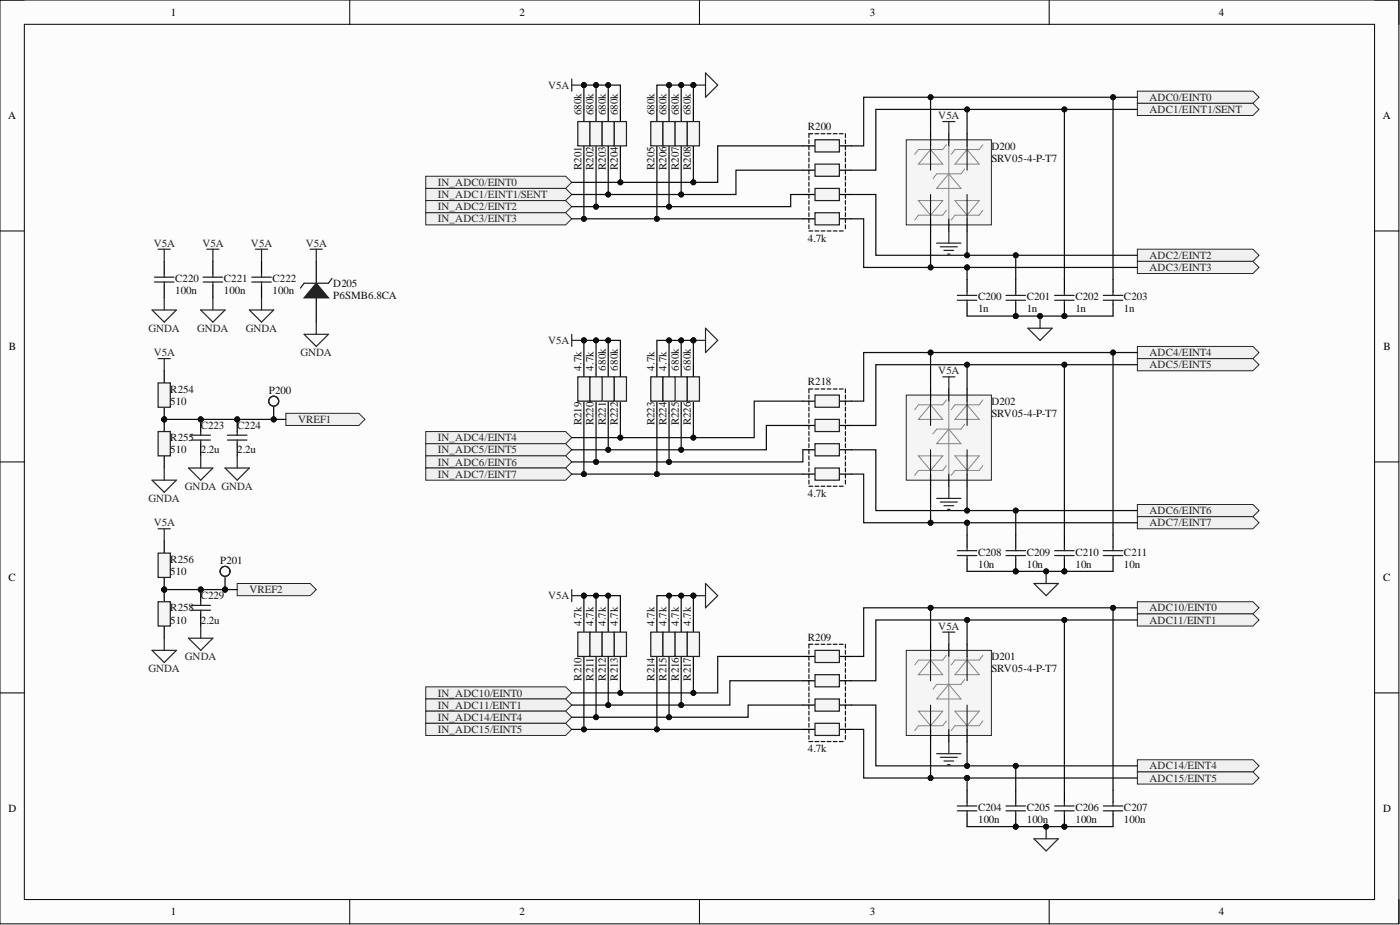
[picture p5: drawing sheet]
<svg xmlns="http://www.w3.org/2000/svg" width="292mm" height="193mm" viewBox="0 0 292 193" stroke-linecap="round" stroke-linejoin="round" font-family="sans-serif">
<defs><g id="words">
<g font-size="2.3">
<text x="35.6" y="3.3">1</text>
<text x="108.4" y="3.3">2</text>
<text x="181.5" y="3.3">3</text>
<text x="254.3" y="3.3">4</text>
<text x="1.7" y="24.9">A</text>
<text x="288.5" y="24.9">A</text>
<text x="1.9" y="73">B</text>
<text x="288.7" y="73">B</text>
<text x="1.8" y="121.2">C</text>
<text x="288.6" y="121.2">C</text>
<text x="1.8" y="169.4">D</text>
<text x="288.6" y="169.4">D</text>
<text x="35.6" y="191">1</text>
<text x="108.4" y="191">2</text>
<text x="181.5" y="191">3</text>
<text x="254.3" y="191">4</text>
</g>
<g font-size="2.3" fill="#262626">
<text x="114.4" y="18.5">V5A</text>
<text x="239.8" y="21">ADC0/EINT0</text>
<text x="239.8" y="23.6">ADC1/EINT1/SENT</text>
<text x="195.8" y="24.9">V5A</text>
<text x="91.4" y="38.8">IN_ADC0/EINT0</text>
<text x="91.4" y="41.3">IN_ADC1/EINT1/SENT</text>
<text x="91.4" y="43.9">IN_ADC2/EINT2</text>
<text x="91.4" y="46.4">IN_ADC3/EINT3</text>
<text x="32.1" y="51.5">V5A</text>
<text x="42.2" y="51.5">V5A</text>
<text x="52.4" y="51.5">V5A</text>
<text x="63.8" y="51.5">V5A</text>
<text x="239.8" y="54">ADC2/EINT2</text>
<text x="239.8" y="56.6">ADC3/EINT3</text>
<text x="31" y="69.2">GNDA</text>
<text x="41.1" y="69.2">GNDA</text>
<text x="51.3" y="69.2">GNDA</text>
<text x="114.4" y="71.8">V5A</text>
<text x="32.1" y="74.3">V5A</text>
<text x="62.7" y="74.3">GNDA</text>
<text x="239.8" y="74.3">ADC4/EINT4</text>
<text x="239.8" y="76.8">ADC5/EINT5</text>
<text x="195.8" y="78.1">V5A</text>
<text x="62.2" y="88.3">VREF1</text>
<text x="91.4" y="92.1">IN_ADC4/EINT4</text>
<text x="91.4" y="94.6">IN_ADC5/EINT5</text>
<text x="91.4" y="97.1">IN_ADC6/EINT6</text>
<text x="91.4" y="99.7">IN_ADC7/EINT7</text>
<text x="31" y="104.7">GNDA</text>
<text x="38.6" y="102.2">GNDA GNDA</text>
<text x="239.8" y="107.3">ADC6/EINT6</text>
<text x="32.1" y="109.8">V5A</text>
<text x="239.8" y="109.8">ADC7/EINT7</text>
<text x="52" y="123.8">VREF2</text>
<text x="114.4" y="125">V5A</text>
<text x="195.8" y="131.4">V5A</text>
<text x="239.8" y="127.6">ADC10/EINT0</text>
<text x="239.8" y="130.1">ADC11/EINT1</text>
<text x="38.6" y="137.7">GNDA</text>
<text x="31" y="140.2">GNDA</text>
<text x="91.4" y="145.3">IN_ADC10/EINT0</text>
<text x="91.4" y="147.8">IN_ADC11/EINT1</text>
<text x="91.4" y="150.4">IN_ADC14/EINT4</text>
<text x="91.4" y="152.9">IN_ADC15/EINT5</text>
<text x="239.8" y="160.5">ADC14/EINT4</text>
<text x="239.8" y="163.1">ADC15/EINT5</text>
</g>
<g font-size="2.3" fill="#0e0e0e">
<text x="121.3" y="24.1" transform="rotate(-90 121.3 24.1)">680k</text>
<text x="123.9" y="24.1" transform="rotate(-90 123.9 24.1)">680k</text>
<text x="126.4" y="24.1" transform="rotate(-90 126.4 24.1)">680k</text>
<text x="128.9" y="24.1" transform="rotate(-90 128.9 24.1)">680k</text>
<text x="136.5" y="24.1" transform="rotate(-90 136.5 24.1)">680k</text>
<text x="139.1" y="24.1" transform="rotate(-90 139.1 24.1)">680k</text>
<text x="141.6" y="24.1" transform="rotate(-90 141.6 24.1)">680k</text>
<text x="144.2" y="24.1" transform="rotate(-90 144.2 24.1)">680k</text>
<text x="168.5" y="27.1">R200</text>
<text x="121.3" y="35.5" transform="rotate(-90 121.3 35.5)">R201</text>
<text x="123.9" y="35.5" transform="rotate(-90 123.9 35.5)">R202</text>
<text x="126.4" y="35.5" transform="rotate(-90 126.4 35.5)">R203</text>
<text x="128.9" y="35.5" transform="rotate(-90 128.9 35.5)">R204</text>
<text x="136.5" y="35.5" transform="rotate(-90 136.5 35.5)">R205</text>
<text x="139.1" y="35.5" transform="rotate(-90 139.1 35.5)">R206</text>
<text x="141.6" y="35.5" transform="rotate(-90 141.6 35.5)">R207</text>
<text x="144.2" y="35.5" transform="rotate(-90 144.2 35.5)">R208</text>
<text x="206.8" y="31.2">D200</text>
<text x="206.8" y="33.7">SRV05-4-P-T7</text>
<text x="168.5" y="50.5">4.7k</text>
<text x="36.5" y="58.8">C220</text>
<text x="46.7" y="58.8">C221</text>
<text x="56.9" y="58.8">C222</text>
<text x="69.5" y="59.9">D205</text>
<text x="36.5" y="61.4">100n</text>
<text x="46.7" y="61.4">100n</text>
<text x="56.9" y="61.4">100n</text>
<text x="69.5" y="62.4">P6SMB6.8CA</text>
<text x="204.1" y="62.6">C200</text>
<text x="204.1" y="65.2">1n</text>
<text x="214.2" y="62.6">C201</text>
<text x="214.2" y="65.2">1n</text>
<text x="224.4" y="62.6">C202</text>
<text x="224.4" y="65.2">1n</text>
<text x="234.5" y="62.6">C203</text>
<text x="234.5" y="65.2">1n</text>
<text x="121.3" y="77.3" transform="rotate(-90 121.3 77.3)">4.7k</text>
<text x="123.9" y="77.3" transform="rotate(-90 123.9 77.3)">4.7k</text>
<text x="126.4" y="77.3" transform="rotate(-90 126.4 77.3)">680k</text>
<text x="128.9" y="77.3" transform="rotate(-90 128.9 77.3)">680k</text>
<text x="136.5" y="77.3" transform="rotate(-90 136.5 77.3)">4.7k</text>
<text x="139.1" y="77.3" transform="rotate(-90 139.1 77.3)">4.7k</text>
<text x="141.6" y="77.3" transform="rotate(-90 141.6 77.3)">680k</text>
<text x="144.2" y="77.3" transform="rotate(-90 144.2 77.3)">680k</text>
<text x="35.5" y="81.9">R254</text>
<text x="56.1" y="82.2">P200</text>
<text x="168.5" y="80.4">R218</text>
<text x="35.5" y="84.4">510</text>
<text x="41.9" y="89.5">C223</text>
<text x="49.5" y="89.5">C224</text>
<text x="121.3" y="88.8" transform="rotate(-90 121.3 88.8)">R219</text>
<text x="123.9" y="88.8" transform="rotate(-90 123.9 88.8)">R220</text>
<text x="126.4" y="88.8" transform="rotate(-90 126.4 88.8)">R221</text>
<text x="128.9" y="88.8" transform="rotate(-90 128.9 88.8)">R222</text>
<text x="136.5" y="88.8" transform="rotate(-90 136.5 88.8)">R223</text>
<text x="139.1" y="88.8" transform="rotate(-90 139.1 88.8)">R224</text>
<text x="141.6" y="88.8" transform="rotate(-90 141.6 88.8)">R225</text>
<text x="144.2" y="88.8" transform="rotate(-90 144.2 88.8)">R226</text>
<text x="206.8" y="84.4">D202</text>
<text x="206.8" y="87">SRV05-4-P-T7</text>
<text x="35.5" y="92.1">R255</text>
<text x="35.5" y="94.6">510</text>
<text x="41.9" y="94.6">2.2u</text>
<text x="49.5" y="94.6">2.2u</text>
<text x="168.5" y="103.7">4.7k</text>
<text x="35.5" y="117.4">R256</text>
<text x="35.5" y="120">510</text>
<text x="45.9" y="117.7">P201</text>
<text x="204.1" y="115.9">C208</text>
<text x="204.1" y="118.4">10n</text>
<text x="214.2" y="115.9">C209</text>
<text x="214.2" y="118.4">10n</text>
<text x="224.4" y="115.9">C210</text>
<text x="224.4" y="118.4">10n</text>
<text x="234.5" y="115.9">C211</text>
<text x="234.5" y="118.4">10n</text>
<text x="41.9" y="125">C229</text>
<text x="35.5" y="127.6">R258</text>
<text x="35.5" y="130.1">510</text>
<text x="41.9" y="130.1">2.2u</text>
<text x="121.3" y="130.6" transform="rotate(-90 121.3 130.6)">4.7k</text>
<text x="123.9" y="130.6" transform="rotate(-90 123.9 130.6)">4.7k</text>
<text x="126.4" y="130.6" transform="rotate(-90 126.4 130.6)">4.7k</text>
<text x="128.9" y="130.6" transform="rotate(-90 128.9 130.6)">4.7k</text>
<text x="136.5" y="130.6" transform="rotate(-90 136.5 130.6)">4.7k</text>
<text x="139.1" y="130.6" transform="rotate(-90 139.1 130.6)">4.7k</text>
<text x="141.6" y="130.6" transform="rotate(-90 141.6 130.6)">4.7k</text>
<text x="144.2" y="130.6" transform="rotate(-90 144.2 130.6)">4.7k</text>
<text x="168.5" y="133.6">R209</text>
<text x="206.8" y="137.7">D201</text>
<text x="121.3" y="142" transform="rotate(-90 121.3 142)">R210</text>
<text x="123.9" y="142" transform="rotate(-90 123.9 142)">R211</text>
<text x="126.4" y="142" transform="rotate(-90 126.4 142)">R212</text>
<text x="128.9" y="142" transform="rotate(-90 128.9 142)">R213</text>
<text x="136.5" y="142" transform="rotate(-90 136.5 142)">R214</text>
<text x="139.1" y="142" transform="rotate(-90 139.1 142)">R215</text>
<text x="141.6" y="142" transform="rotate(-90 141.6 142)">R216</text>
<text x="144.2" y="142" transform="rotate(-90 144.2 142)">R217</text>
<text x="206.8" y="140.2">SRV05-4-P-T7</text>
<text x="168.5" y="157">4.7k</text>
<text x="204.1" y="169.2">C204</text>
<text x="204.1" y="171.7">100n</text>
<text x="214.2" y="169.2">C205</text>
<text x="214.2" y="171.7">100n</text>
<text x="224.4" y="169.2">C206</text>
<text x="224.4" y="171.7">100n</text>
<text x="234.5" y="169.2">C207</text>
<text x="234.5" y="171.7">100n</text>
</g>
</g></defs>
<path d="M0 0h291.9v192.7h-291.9z" fill-rule="evenodd" fill="#fcfcfc"/>
<path d="M0 0h291.9v192.7h-291.9z" fill="none" stroke="#000" stroke-width=".21"/>
<path d="M5.1 5.1h281.7v182.6h-281.7z" fill-rule="evenodd" fill="#fcfcfc"/>
<g fill="none" stroke="#000" stroke-width=".21">
<path d="M0 0h5.1M5.1 5.1h281.7v182.6h-281.7zM73 0v5.1M145.9 0v5.1M218.9 0v5.1M286.8 0h5.1v5.1M0 48.2h5.1M286.8 48.2h5.1M0 96.4h5.1M286.8 96.4h5.1M0 144.6h5.1M286.8 144.6h5.1"/>
<path d="M73 187.7v5M145.9 187.7v5M218.9 187.7v5M291.9 187.7v5"/>
</g>
<path d="M33 74.8h2.5M34.3 74.8v2.5" fill="none" stroke="#262626" stroke-width=".25"/>
<circle cx="34.3" cy="87.5" r=".51" fill="#0e0e0e"/>
<circle cx="34.3" cy="87.5" r=".51" fill="none" stroke="#0e0e0e" stroke-width=".21"/>
<path d="M34.3 77.3v2.6M34.3 85v2.5" fill="none" stroke="#000" stroke-width=".25"/>
<circle cx="34.3" cy="87.5" r=".51" fill="#0e0e0e"/>
<circle cx="34.3" cy="87.5" r=".51" fill="none" stroke="#0e0e0e" stroke-width=".21"/>
<path d="M33 79.9h2.5v5.1h-2.5z" fill-rule="evenodd" fill="#f5f5f5"/>
<path d="M33 79.9h2.5v5.1h-2.5z" fill="none" stroke="#1c1c1c" stroke-width=".25"/>
<circle cx="34.3" cy="87.5" r=".51" fill="#0e0e0e"/>
<circle cx="34.3" cy="87.5" r=".51" fill="none" stroke="#0e0e0e" stroke-width=".21"/>
<path d="M34.3 87.5v2.5" fill="none" stroke="#000" stroke-width=".25"/>
<circle cx="34.3" cy="87.5" r=".51" fill="#0e0e0e"/>
<circle cx="34.3" cy="87.5" r=".51" fill="none" stroke="#0e0e0e" stroke-width=".21"/>
<path d="M34.3 95.1v2.5" fill="none" stroke="#000" stroke-width=".25"/>
<path d="M33 90h2.5v5.1h-2.5z" fill-rule="evenodd" fill="#f5f5f5"/>
<path d="M33 90h2.5v5.1h-2.5z" fill="none" stroke="#1c1c1c" stroke-width=".25"/>
<path d="M34.3 97.6v2.6M31.7 100.2h5.1l-2.5 2.5z" fill="none" stroke="#262626" stroke-width=".25"/>
<circle cx="41.9" cy="87.5" r=".51" fill="#0e0e0e"/>
<circle cx="41.9" cy="87.5" r=".51" fill="none" stroke="#0e0e0e" stroke-width=".21"/>
<path d="M41.9 87.5v2.5" fill="none" stroke="#000" stroke-width=".25"/>
<circle cx="41.9" cy="87.5" r=".51" fill="#0e0e0e"/>
<circle cx="41.9" cy="87.5" r=".51" fill="none" stroke="#0e0e0e" stroke-width=".21"/>
<path d="M41.9 92.6v2.5" fill="none" stroke="#000" stroke-width=".25"/>
<path d="M39.8 91.8h4.1M39.8 90.8h4.1M41.9 90v.8M41.9 91.8v.8" fill="none" stroke="#1c1c1c" stroke-width=".25"/>
<path d="M39.3 97.6h5.1l-2.5 2.6zM41.9 95.1v2.5M33 110.3h2.5M34.3 110.3v2.6" fill="none" stroke="#262626" stroke-width=".25"/>
<circle cx="34.3" cy="123" r=".51" fill="#0e0e0e"/>
<circle cx="34.3" cy="123" r=".51" fill="none" stroke="#0e0e0e" stroke-width=".21"/>
<path d="M34.3 112.9v2.5M34.3 120.5v2.5" fill="none" stroke="#000" stroke-width=".25"/>
<circle cx="34.3" cy="123" r=".51" fill="#0e0e0e"/>
<circle cx="34.3" cy="123" r=".51" fill="none" stroke="#0e0e0e" stroke-width=".21"/>
<path d="M33 115.4h2.5v5.1h-2.5z" fill-rule="evenodd" fill="#f5f5f5"/>
<path d="M33 115.4h2.5v5.1h-2.5z" fill="none" stroke="#1c1c1c" stroke-width=".25"/>
<circle cx="34.3" cy="123" r=".51" fill="#0e0e0e"/>
<circle cx="34.3" cy="123" r=".51" fill="none" stroke="#0e0e0e" stroke-width=".21"/>
<path d="M34.3 123v2.5" fill="none" stroke="#000" stroke-width=".25"/>
<circle cx="34.3" cy="123" r=".51" fill="#0e0e0e"/>
<circle cx="34.3" cy="123" r=".51" fill="none" stroke="#0e0e0e" stroke-width=".21"/>
<path d="M34.3 130.6v2.5" fill="none" stroke="#000" stroke-width=".25"/>
<path d="M33 125.5h2.5v5.1h-2.5z" fill-rule="evenodd" fill="#f5f5f5"/>
<path d="M33 125.5h2.5v5.1h-2.5z" fill="none" stroke="#1c1c1c" stroke-width=".25"/>
<path d="M31.7 135.7h5.1l-2.5 2.5zM34.3 133.1v2.6" fill="none" stroke="#262626" stroke-width=".25"/>
<circle cx="41.9" cy="123" r=".51" fill="#0e0e0e"/>
<circle cx="41.9" cy="123" r=".51" fill="none" stroke="#0e0e0e" stroke-width=".21"/>
<path d="M41.9 123v2.5" fill="none" stroke="#000" stroke-width=".25"/>
<circle cx="41.9" cy="123" r=".51" fill="#0e0e0e"/>
<circle cx="41.9" cy="123" r=".51" fill="none" stroke="#0e0e0e" stroke-width=".21"/>
<path d="M41.9 128.1v2.5M167.5 136.9h2.5M175.1 136.9h2.6" fill="none" stroke="#000" stroke-width=".25"/>
<path d="M39.8 127.3h4.1M39.8 126.3h4.1M41.9 125.5v.8M41.9 127.3v.8" fill="none" stroke="#1c1c1c" stroke-width=".25"/>
<path d="M39.3 133.1h5.1l-2.5 2.6zM41.9 130.6v2.5" fill="none" stroke="#262626" stroke-width=".25"/>
<g fill="none" stroke="#151515" stroke-width=".25">
<path d="M168.8 134.4v.8M168.8 135.7v.8M168.8 136.9v.8M168.8 138.2v.8M168.8 139.5v.8M176.4 134.4v.8M176.4 135.7v.8M176.4 136.9v.8M176.4 138.2v.8M176.4 139.5v.8M168.8 140.7v.8M168.8 142v.8"/>
<path d="M168.8 143.3v.8M168.8 144.6v.7M168.8 145.8v.8M168.8 147.1v.8M168.8 148.4v.7M168.8 149.6v.8M168.8 150.9v.8M168.8 152.2v.8M168.8 153.4v.8M176.4 140.7v.8M176.4 142v.8M176.4 143.3v.8"/>
<path d="M176.4 144.6v.7M176.4 145.8v.8M176.4 147.1v.8M176.4 148.4v.7M176.4 149.6v.8M176.4 150.9v.8M176.4 152.2v.8M176.4 153.4v.8"/>
</g>
<path d="M170 135.7h5.1v2.5h-5.1z" fill-rule="evenodd" fill="#f5f5f5"/>
<path d="M170 135.7h5.1v2.5h-5.1z" fill="none" stroke="#1c1c1c" stroke-width=".25"/>
<path d="M167.5 142h2.5M175.1 142h2.6" fill="none" stroke="#000" stroke-width=".25"/>
<path d="M170 140.7h5.1v2.6h-5.1z" fill-rule="evenodd" fill="#f5f5f5"/>
<path d="M170 140.7h5.1v2.6h-5.1z" fill="none" stroke="#1c1c1c" stroke-width=".25"/>
<path d="M167.5 147.1h2.5M175.1 147.1h2.6" fill="none" stroke="#000" stroke-width=".25"/>
<path d="M170 145.8h5.1v2.6h-5.1z" fill-rule="evenodd" fill="#f5f5f5"/>
<path d="M170 145.8h5.1v2.6h-5.1z" fill="none" stroke="#1c1c1c" stroke-width=".25"/>
<path d="M167.5 152.2h2.5M175.1 152.2h2.6" fill="none" stroke="#000" stroke-width=".25"/>
<path d="M170 150.9h5.1v2.5h-5.1z" fill-rule="evenodd" fill="#f5f5f5"/>
<path d="M170 150.9h5.1v2.5h-5.1z" fill="none" stroke="#1c1c1c" stroke-width=".25"/>
<path d="M168.8 134.4h.8M170 134.4h.8M171.3 134.4h.8M172.6 134.4h.8M173.9 134.4h.7M175.1 134.4h.8M168.8 154.7h.8M170 154.7h.8M171.3 154.7h.8M172.6 154.7h.8M173.9 154.7h.7M175.1 154.7h.8" fill="none" stroke="#151515" stroke-width=".25"/>
<path d="M189.1 135.7h17.7v17.7h-17.7z" fill-rule="evenodd" fill="#f5f5f5"/>
<path d="M189.1 135.7h17.7v17.7h-17.7z" fill="none" stroke="#262626" stroke-width=".21"/>
<path d="M167.5 30.4h2.5M175.1 30.4h2.6M194.2 134.4v2.5M198 134.4v2.5M201.8 134.4v2.5M194.2 152.2v2.5M198 152.2v2.5M201.8 152.2v2.5" fill="none" stroke="#000" stroke-width=".25"/>
<path d="M194.2 137.7l2.5 3h-5.1zM197.5 136.7l-.8 1h-5.1l-.7 1M198 136.9v15.3M201.8 137.7l2.5 3h-5.1zM205.1 136.7l-.8 1h-5.1l-.7 1M191.6 148.4h5.1l-2.5 3zM197.5 150.4l-.8 1h-5.1l-.7 1M198 142.8l2.5 3h-5.1zM199.2 148.4h5.1l-2.5 3zM201.3 141.8l-.8 1h-5.1l-.7 1M205.1 150.4l-.8 1h-5.1l-.7 1" fill="none" stroke="#858585" stroke-width=".21"/>
<path d="M194.2 136.9v5.1M201.8 136.9v5.1M194.2 147.1v5.1M201.8 147.1v5.1" fill="none" stroke="#000" stroke-width=".21"/>
<g fill="none" stroke="#151515" stroke-width=".25">
<path d="M168.8 27.9v.8M168.8 29.2v.8M168.8 30.4v.8M168.8 31.7v.8M168.8 33v.8M168.8 34.2v.8M168.8 35.5v.8M168.8 36.8v.8M168.8 38v.8M168.8 39.3v.8M176.4 27.9v.8M176.4 29.2v.8"/>
<path d="M176.4 30.4v.8M176.4 31.7v.8M176.4 33v.8M176.4 34.2v.8M176.4 35.5v.8M176.4 36.8v.8M176.4 38v.8M176.4 39.3v.8M168.8 40.6v.8M168.8 41.8v.8M168.8 43.1v.8M168.8 44.4v.8"/>
<path d="M168.8 45.6v.8M168.8 46.9v.8M176.4 40.6v.8M176.4 41.8v.8M176.4 43.1v.8M176.4 44.4v.8M176.4 45.6v.8M176.4 46.9v.8"/>
</g>
<path d="M170 29.2h5.1v2.5h-5.1z" fill-rule="evenodd" fill="#f5f5f5"/>
<path d="M170 29.2h5.1v2.5h-5.1z" fill="none" stroke="#1c1c1c" stroke-width=".25"/>
<path d="M167.5 35.5h2.5M175.1 35.5h2.6" fill="none" stroke="#000" stroke-width=".25"/>
<path d="M170 34.2h5.1v2.6h-5.1z" fill-rule="evenodd" fill="#f5f5f5"/>
<path d="M170 34.2h5.1v2.6h-5.1z" fill="none" stroke="#1c1c1c" stroke-width=".25"/>
<path d="M167.5 40.6h2.5M175.1 40.6h2.6" fill="none" stroke="#000" stroke-width=".25"/>
<path d="M170 39.3h5.1v2.5h-5.1z" fill-rule="evenodd" fill="#f5f5f5"/>
<path d="M170 39.3h5.1v2.5h-5.1z" fill="none" stroke="#1c1c1c" stroke-width=".25"/>
<path d="M167.5 45.6h2.5M175.1 45.6h2.6" fill="none" stroke="#000" stroke-width=".25"/>
<path d="M170 44.4h5.1v2.5h-5.1z" fill-rule="evenodd" fill="#f5f5f5"/>
<path d="M170 44.4h5.1v2.5h-5.1z" fill="none" stroke="#1c1c1c" stroke-width=".25"/>
<path d="M168.8 27.9h.8M170 27.9h.8M171.3 27.9h.8M172.6 27.9h.8M173.9 27.9h.7M175.1 27.9h.8M168.8 48.2h.8M170 48.2h.8M171.3 48.2h.8M172.6 48.2h.8M173.9 48.2h.7M175.1 48.2h.8" fill="none" stroke="#151515" stroke-width=".25"/>
<path d="M189.1 29.2h17.7v17.7h-17.7z" fill-rule="evenodd" fill="#f5f5f5"/>
<path d="M189.1 29.2h17.7v17.7h-17.7z" fill="none" stroke="#262626" stroke-width=".21"/>
<path d="M194.2 27.9v2.5M198 27.9v2.5M201.8 27.9v2.5M194.2 45.6v2.6M198 45.6v2.6M201.8 45.6v2.6" fill="none" stroke="#000" stroke-width=".25"/>
<path d="M194.2 31.2l2.5 3h-5.1zM197.5 30.2l-.8 1h-5.1l-.7 1M198 36.3l2.5 3h-5.1zM198 30.4v15.2M201.3 35.3l-.8 1h-5.1l-.7 1M201.8 31.2l2.5 3h-5.1zM205.1 30.2l-.8 1h-5.1l-.7 1M191.6 41.8h5.1l-2.5 3.1zM197.5 43.9l-.8 1h-5.1l-.7 1M199.2 41.8h5.1l-2.5 3.1zM205.1 43.9l-.8 1h-5.1l-.7 1" fill="none" stroke="#858585" stroke-width=".21"/>
<path d="M194.2 30.4v5.1M201.8 30.4v5.1M194.2 40.6v5M201.8 40.6v5" fill="none" stroke="#000" stroke-width=".21"/>
<path d="M214.5 68.5h5l-2.5 2.5zM217 65.9v2.6" fill="none" stroke="#262626" stroke-width=".25"/>
<circle cx="217" cy="65.9" r=".51" fill="#0e0e0e"/>
<circle cx="217" cy="65.9" r=".51" fill="none" stroke="#0e0e0e" stroke-width=".21"/>
<path d="M215.7 175h5.1l-2.5 2.5zM218.3 172.4v2.6" fill="none" stroke="#262626" stroke-width=".25"/>
<circle cx="218.3" cy="172.4" r=".51" fill="#0e0e0e"/>
<circle cx="218.3" cy="172.4" r=".51" fill="none" stroke="#0e0e0e" stroke-width=".21"/>
<path d="M201.8 58.3v2.6M201.8 63.4v2.5" fill="none" stroke="#000" stroke-width=".25"/>
<path d="M199.7 61.6h4.1M199.7 62.6h4.1M201.8 60.9v.7M201.8 62.6v.8" fill="none" stroke="#1c1c1c" stroke-width=".25"/>
<circle cx="211.9" cy="65.9" r=".51" fill="#0e0e0e"/>
<circle cx="211.9" cy="65.9" r=".51" fill="none" stroke="#0e0e0e" stroke-width=".21"/>
<path d="M211.9 63.4v2.5" fill="none" stroke="#000" stroke-width=".25"/>
<circle cx="211.9" cy="65.9" r=".51" fill="#0e0e0e"/>
<circle cx="211.9" cy="65.9" r=".51" fill="none" stroke="#0e0e0e" stroke-width=".21"/>
<path d="M211.9 58.3v2.6M232.2 58.3v2.6M232.2 63.4v2.5M201.8 164.8v2.6M201.8 169.9v2.5" fill="none" stroke="#000" stroke-width=".25"/>
<path d="M209.9 61.6h4.1M209.9 62.6h4.1M211.9 60.9v.7M211.9 62.6v.8M230.2 61.6h4.1M230.2 62.6h4.1M232.2 60.9v.7M232.2 62.6v.8M199.7 168.1h4.1M199.7 169.2h4.1M201.8 167.4v.7M201.8 169.2v.7" fill="none" stroke="#1c1c1c" stroke-width=".25"/>
<circle cx="211.9" cy="172.4" r=".51" fill="#0e0e0e"/>
<circle cx="211.9" cy="172.4" r=".51" fill="none" stroke="#0e0e0e" stroke-width=".21"/>
<path d="M211.9 169.9v2.5" fill="none" stroke="#000" stroke-width=".25"/>
<circle cx="211.9" cy="172.4" r=".51" fill="#0e0e0e"/>
<circle cx="211.9" cy="172.4" r=".51" fill="none" stroke="#0e0e0e" stroke-width=".21"/>
<path d="M211.9 164.8v2.6" fill="none" stroke="#000" stroke-width=".25"/>
<path d="M209.9 168.1h4.1M209.9 169.2h4.1M211.9 167.4v.7M211.9 169.2v.7" fill="none" stroke="#1c1c1c" stroke-width=".25"/>
<circle cx="222.1" cy="172.4" r=".51" fill="#0e0e0e"/>
<circle cx="222.1" cy="172.4" r=".51" fill="none" stroke="#0e0e0e" stroke-width=".21"/>
<path d="M222.1 169.9v2.5" fill="none" stroke="#000" stroke-width=".25"/>
<circle cx="222.1" cy="172.4" r=".51" fill="#0e0e0e"/>
<circle cx="222.1" cy="172.4" r=".51" fill="none" stroke="#0e0e0e" stroke-width=".21"/>
<path d="M66 54.5v5.1M66 62.1v5.1M222.1 164.8v2.6M232.2 164.8v2.6M232.2 169.9v2.5" fill="none" stroke="#000" stroke-width=".25"/>
<path d="M220 168.1h4.1M220 169.2h4.1M222.1 167.4v.7M222.1 169.2v.7M230.2 168.1h4.1M230.2 169.2h4.1M232.2 167.4v.7M232.2 169.2v.7" fill="none" stroke="#1c1c1c" stroke-width=".25"/>
<path d="M66 59.1l2.5 3h-5z" fill="#1c1c1c"/>
<path d="M66 59.1l2.5 3h-5zM69.3 58.1l-.8 1h-5l-.8 1" fill="none" stroke="#1c1c1c" stroke-width=".25"/>
<path d="M43.1 52h2.6M44.4 52v2.5M64.7 52h2.6M66 52v2.5M41.9 64.7h5.1l-2.6 2.5zM44.4 62.1v2.6M63.5 69.7h5l-2.5 2.6zM66 67.2v2.5" fill="none" stroke="#262626" stroke-width=".25"/>
<circle cx="57.1" cy="87.5" r=".51" fill="#0e0e0e"/>
<circle cx="57.1" cy="87.5" r=".51" fill="none" stroke="#0e0e0e" stroke-width=".21"/>
<path d="M57.1 85v2.5" fill="none" stroke="#000" stroke-width=".25"/>
<circle cx="57.1" cy="87.5" r=".51" fill="#0e0e0e"/>
<circle cx="57.1" cy="87.5" r=".51" fill="none" stroke="#0e0e0e" stroke-width=".21"/>
<g fill="none" stroke="#1c1c1c" stroke-width=".25">
<path d="M32.2 58.8h4.1M32.2 57.8h4.1M34.3 57.1v.7M34.3 58.8v.8M42.4 58.8h4M42.4 57.8h4M44.4 57.1v.7M44.4 58.8v.8"/>
<circle cx="57.1" cy="83.7" r="1.04"/>
</g>
<path d="M34.3 54.5v2.6M34.3 59.6v2.5M44.4 54.5v2.6M44.4 59.6v2.5" fill="none" stroke="#000" stroke-width=".25"/>
<circle cx="49.5" cy="87.5" r=".51" fill="#0e0e0e"/>
<circle cx="49.5" cy="87.5" r=".51" fill="none" stroke="#0e0e0e" stroke-width=".21"/>
<path d="M49.5 87.5v2.5" fill="none" stroke="#000" stroke-width=".25"/>
<circle cx="49.5" cy="87.5" r=".51" fill="#0e0e0e"/>
<circle cx="49.5" cy="87.5" r=".51" fill="none" stroke="#0e0e0e" stroke-width=".21"/>
<path d="M49.5 92.6v2.5" fill="none" stroke="#000" stroke-width=".25"/>
<path d="M47.5 91.8h4M47.5 90.8h4M49.5 90v.8M49.5 91.8v.8" fill="none" stroke="#1c1c1c" stroke-width=".25"/>
<path d="M47 97.6h5l-2.5 2.6zM49.5 95.1v2.5" fill="none" stroke="#262626" stroke-width=".25"/>
<circle cx="47" cy="123" r=".51" fill="#0e0e0e"/>
<circle cx="47" cy="123" r=".51" fill="none" stroke="#0e0e0e" stroke-width=".21"/>
<path d="M47 120.5v2.5" fill="none" stroke="#000" stroke-width=".25"/>
<circle cx="47" cy="123" r=".51" fill="#0e0e0e"/>
<circle cx="47" cy="123" r=".51" fill="none" stroke="#0e0e0e" stroke-width=".21"/>
<g fill="none" stroke="#1c1c1c" stroke-width=".25">
<path d="M52.5 58.8h4.1M52.5 57.8h4.1M54.6 57.1v.7M54.6 58.8v.8"/>
<circle cx="47" cy="119.2" r="1.04"/>
</g>
<g fill="none" stroke="#262626" stroke-width=".25">
<path d="M53.3 52h2.5M54.6 52v2.5M195.4 50.7h5.1M196.2 51.5h3.5M197 52.2h2M197.7 53h.5M198 48.2v2.5M52 64.7h5.1l-2.5 2.5zM54.6 62.1v2.6M195.4 157.2h5.1M196.2 158h3.5M197 158.8h2"/>
<path d="M197.7 159.5h.5M198 154.7v2.5"/>
</g>
<path d="M54.6 54.5v2.6M54.6 59.6v2.5" fill="none" stroke="#000" stroke-width=".25"/>
<path d="M59.6 86.2h15.3l1.2 1.3-1.2 1.3h-15.3z" fill-rule="evenodd" fill="#f0f0f0"/>
<path d="M59.6 86.2h15.3l1.2 1.3-1.2 1.3h-15.3z" fill="none" stroke="#262626" stroke-width=".21"/>
<path d="M49.5 121.7h15.2l1.3 1.3-1.3 1.3h-15.2z" fill-rule="evenodd" fill="#f0f0f0"/>
<path d="M49.5 121.7h15.2l1.3 1.3-1.3 1.3h-15.2z" fill="none" stroke="#262626" stroke-width=".21"/>
<path d="M137.1 22.8v2.6M137.1 30.4v2.6" fill="none" stroke="#000" stroke-width=".25"/>
<path d="M135.8 25.4h2.5v5h-2.5z" fill-rule="evenodd" fill="#f5f5f5"/>
<path d="M135.8 25.4h2.5v5h-2.5z" fill="none" stroke="#1c1c1c" stroke-width=".25"/>
<path d="M139.6 22.8v2.6M139.6 30.4v2.6" fill="none" stroke="#000" stroke-width=".25"/>
<path d="M138.3 25.4h2.6v5h-2.6z" fill-rule="evenodd" fill="#f5f5f5"/>
<path d="M138.3 25.4h2.6v5h-2.6z" fill="none" stroke="#1c1c1c" stroke-width=".25"/>
<path d="M142.1 22.8v2.6M142.1 30.4v2.6" fill="none" stroke="#000" stroke-width=".25"/>
<path d="M140.9 25.4h2.5v5h-2.5z" fill-rule="evenodd" fill="#f5f5f5"/>
<path d="M140.9 25.4h2.5v5h-2.5z" fill="none" stroke="#1c1c1c" stroke-width=".25"/>
<path d="M144.7 22.8v2.6M144.7 30.4v2.6" fill="none" stroke="#000" stroke-width=".25"/>
<path d="M143.4 25.4h2.5v5h-2.5z" fill-rule="evenodd" fill="#f5f5f5"/>
<path d="M143.4 25.4h2.5v5h-2.5z" fill="none" stroke="#1c1c1c" stroke-width=".25"/>
<path d="M137.1 129.3v2.6M137.1 136.9v2.6" fill="none" stroke="#000" stroke-width=".25"/>
<path d="M135.8 131.9h2.5v5h-2.5z" fill-rule="evenodd" fill="#f5f5f5"/>
<path d="M135.8 131.9h2.5v5h-2.5z" fill="none" stroke="#1c1c1c" stroke-width=".25"/>
<path d="M139.6 129.3v2.6M139.6 136.9v2.6" fill="none" stroke="#000" stroke-width=".25"/>
<path d="M138.3 131.9h2.6v5h-2.6z" fill-rule="evenodd" fill="#f5f5f5"/>
<path d="M138.3 131.9h2.6v5h-2.6z" fill="none" stroke="#1c1c1c" stroke-width=".25"/>
<path d="M142.1 129.3v2.6M142.1 136.9v2.6" fill="none" stroke="#000" stroke-width=".25"/>
<path d="M140.9 131.9h2.5v5h-2.5z" fill-rule="evenodd" fill="#f5f5f5"/>
<path d="M140.9 131.9h2.5v5h-2.5z" fill="none" stroke="#1c1c1c" stroke-width=".25"/>
<path d="M144.7 129.3v2.6M144.7 136.9v2.6" fill="none" stroke="#000" stroke-width=".25"/>
<path d="M143.4 131.9h2.5v5h-2.5z" fill-rule="evenodd" fill="#f5f5f5"/>
<path d="M143.4 131.9h2.5v5h-2.5z" fill="none" stroke="#1c1c1c" stroke-width=".25"/>
<g fill="none" stroke="#151515" stroke-width=".25">
<path d="M168.8 81.2v.7M168.8 82.4v.8M168.8 83.7v.8M168.8 85v.7M168.8 86.2v.8M168.8 87.5v.8M168.8 88.8v.8M168.8 90v.8M168.8 91.3v.8M168.8 92.6v.8M168.8 93.8v.8M168.8 95.1v.8"/>
<path d="M168.8 96.4v.8M168.8 97.6v.8M168.8 98.9v.8M176.4 81.2v.7M176.4 82.4v.8M176.4 83.7v.8M176.4 85v.7M176.4 86.2v.8M176.4 87.5v.8M176.4 88.8v.8M176.4 90v.8M176.4 91.3v.8"/>
<path d="M176.4 92.6v.8M176.4 93.8v.8M176.4 95.1v.8M176.4 96.4v.8M176.4 97.6v.8M176.4 98.9v.8M168.8 100.2v.8M176.4 100.2v.8"/>
</g>
<path d="M167.5 83.7h2.5M175.1 83.7h2.6" fill="none" stroke="#000" stroke-width=".25"/>
<path d="M170 82.4h5.1v2.6h-5.1z" fill-rule="evenodd" fill="#f5f5f5"/>
<path d="M170 82.4h5.1v2.6h-5.1z" fill="none" stroke="#1c1c1c" stroke-width=".25"/>
<path d="M167.5 88.8h2.5M175.1 88.8h2.6" fill="none" stroke="#000" stroke-width=".25"/>
<path d="M170 87.5h5.1v2.5h-5.1z" fill-rule="evenodd" fill="#f5f5f5"/>
<path d="M170 87.5h5.1v2.5h-5.1z" fill="none" stroke="#1c1c1c" stroke-width=".25"/>
<path d="M167.5 93.8h2.5M175.1 93.8h2.6" fill="none" stroke="#000" stroke-width=".25"/>
<path d="M170 92.6h5.1v2.5h-5.1z" fill-rule="evenodd" fill="#f5f5f5"/>
<path d="M170 92.6h5.1v2.5h-5.1z" fill="none" stroke="#1c1c1c" stroke-width=".25"/>
<path d="M167.5 98.9h2.5M175.1 98.9h2.6" fill="none" stroke="#000" stroke-width=".25"/>
<path d="M170 97.6h5.1v2.6h-5.1z" fill-rule="evenodd" fill="#f5f5f5"/>
<path d="M170 97.6h5.1v2.6h-5.1z" fill="none" stroke="#1c1c1c" stroke-width=".25"/>
<path d="M168.8 81.2h.8M170 81.2h.8M171.3 81.2h.8M172.6 81.2h.8M173.9 81.2h.7M175.1 81.2h.8M168.8 101.4h.8M170 101.4h.8M171.3 101.4h.8M172.6 101.4h.8M173.9 101.4h.7M175.1 101.4h.8" fill="none" stroke="#151515" stroke-width=".25"/>
<path d="M189.1 82.4h17.7v17.8h-17.7z" fill-rule="evenodd" fill="#f5f5f5"/>
<path d="M189.1 82.4h17.7v17.8h-17.7z" fill="none" stroke="#262626" stroke-width=".21"/>
<path d="M194.2 81.2v2.5M194.2 98.9v2.5M198 81.2v2.5M198 98.9v2.5M201.8 81.2v2.5M201.8 98.9v2.5" fill="none" stroke="#000" stroke-width=".25"/>
<path d="M191.6 95.1h5.1l-2.5 3zM194.2 84.4l2.5 3.1h-5.1zM197.5 83.4l-.8 1h-5.1l-.7 1.1M197.5 97.1l-.8 1h-5.1l-.7 1.1M198 89.5l2.5 3.1h-5.1zM198 83.7v15.2M199.2 95.1h5.1l-2.5 3zM201.3 88.5l-.8 1h-5.1l-.7 1M201.8 84.4l2.5 3.1h-5.1zM205.1 83.4l-.8 1h-5.1l-.7 1.1M205.1 97.1l-.8 1h-5.1l-.7 1.1" fill="none" stroke="#858585" stroke-width=".21"/>
<path d="M194.2 83.7v5.1M194.2 93.8v5.1M201.8 83.7v5.1M201.8 93.8v5.1" fill="none" stroke="#000" stroke-width=".21"/>
<path d="M218.3 119.2v2.5M215.7 121.7h5.1l-2.5 2.6z" fill="none" stroke="#262626" stroke-width=".25"/>
<circle cx="218.3" cy="119.2" r=".51" fill="#0e0e0e"/>
<circle cx="218.3" cy="119.2" r=".51" fill="none" stroke="#0e0e0e" stroke-width=".21"/>
<path d="M201.8 111.6v2.5M201.8 116.7v2.5" fill="none" stroke="#000" stroke-width=".25"/>
<path d="M199.7 114.9h4.1M199.7 115.9h4.1M201.8 114.1v.8M201.8 115.9v.8" fill="none" stroke="#1c1c1c" stroke-width=".25"/>
<circle cx="211.9" cy="119.2" r=".51" fill="#0e0e0e"/>
<circle cx="211.9" cy="119.2" r=".51" fill="none" stroke="#0e0e0e" stroke-width=".21"/>
<path d="M211.9 116.7v2.5" fill="none" stroke="#000" stroke-width=".25"/>
<circle cx="211.9" cy="119.2" r=".51" fill="#0e0e0e"/>
<circle cx="211.9" cy="119.2" r=".51" fill="none" stroke="#0e0e0e" stroke-width=".21"/>
<path d="M211.9 111.6v2.5" fill="none" stroke="#000" stroke-width=".25"/>
<path d="M209.9 114.9h4.1M209.9 115.9h4.1M211.9 114.1v.8M211.9 115.9v.8" fill="none" stroke="#1c1c1c" stroke-width=".25"/>
<circle cx="222.1" cy="119.2" r=".51" fill="#0e0e0e"/>
<circle cx="222.1" cy="119.2" r=".51" fill="none" stroke="#0e0e0e" stroke-width=".21"/>
<path d="M222.1 116.7v2.5" fill="none" stroke="#000" stroke-width=".25"/>
<circle cx="222.1" cy="119.2" r=".51" fill="#0e0e0e"/>
<circle cx="222.1" cy="119.2" r=".51" fill="none" stroke="#0e0e0e" stroke-width=".21"/>
<path d="M142.1 76.1v2.5M142.1 83.7v2.5M222.1 111.6v2.5M232.2 111.6v2.5M232.2 116.7v2.5" fill="none" stroke="#000" stroke-width=".25"/>
<path d="M220 114.9h4.1M220 115.9h4.1M222.1 114.1v.8M222.1 115.9v.8M230.2 114.9h4.1M230.2 115.9h4.1M232.2 114.1v.8M232.2 115.9v.8" fill="none" stroke="#1c1c1c" stroke-width=".25"/>
<path d="M195.4 104h5.1M196.2 104.7h3.5M197 105.5h2M197.7 106.3h.5M198 101.4v2.6" fill="none" stroke="#262626" stroke-width=".25"/>
<path d="M140.9 78.6h2.5v5.1h-2.5z" fill-rule="evenodd" fill="#f5f5f5"/>
<path d="M140.9 78.6h2.5v5.1h-2.5z" fill="none" stroke="#1c1c1c" stroke-width=".25"/>
<path d="M144.7 76.1v2.5M144.7 83.7v2.5" fill="none" stroke="#000" stroke-width=".25"/>
<path d="M143.4 78.6h2.5v5.1h-2.5z" fill-rule="evenodd" fill="#f5f5f5"/>
<path d="M143.4 78.6h2.5v5.1h-2.5z" fill="none" stroke="#1c1c1c" stroke-width=".25"/>
<path d="M137.1 76.1v2.5M137.1 83.7v2.5" fill="none" stroke="#000" stroke-width=".25"/>
<path d="M135.8 78.6h2.5v5.1h-2.5z" fill-rule="evenodd" fill="#f5f5f5"/>
<path d="M135.8 78.6h2.5v5.1h-2.5z" fill="none" stroke="#1c1c1c" stroke-width=".25"/>
<path d="M139.6 76.1v2.5M139.6 83.7v2.5" fill="none" stroke="#000" stroke-width=".25"/>
<path d="M138.3 78.6h2.6v5.1h-2.6z" fill-rule="evenodd" fill="#f5f5f5"/>
<path d="M138.3 78.6h2.6v5.1h-2.6z" fill="none" stroke="#1c1c1c" stroke-width=".25"/>
<path d="M126.9 76.1v2.5M126.9 83.7v2.5" fill="none" stroke="#000" stroke-width=".25"/>
<path d="M125.6 78.6h2.6v5.1h-2.6z" fill-rule="evenodd" fill="#f5f5f5"/>
<path d="M125.6 78.6h2.6v5.1h-2.6z" fill="none" stroke="#1c1c1c" stroke-width=".25"/>
<path d="M129.4 76.1v2.5M129.4 83.7v2.5" fill="none" stroke="#000" stroke-width=".25"/>
<path d="M128.2 78.6h2.5v5.1h-2.5z" fill-rule="evenodd" fill="#f5f5f5"/>
<path d="M128.2 78.6h2.5v5.1h-2.5z" fill="none" stroke="#1c1c1c" stroke-width=".25"/>
<path d="M121.8 76.1v2.5M121.8 83.7v2.5" fill="none" stroke="#000" stroke-width=".25"/>
<path d="M120.6 78.6h2.5v5.1h-2.5z" fill-rule="evenodd" fill="#f5f5f5"/>
<path d="M120.6 78.6h2.5v5.1h-2.5z" fill="none" stroke="#1c1c1c" stroke-width=".25"/>
<path d="M124.4 76.1v2.5M124.4 83.7v2.5" fill="none" stroke="#000" stroke-width=".25"/>
<path d="M123.1 78.6h2.5v5.1h-2.5z" fill-rule="evenodd" fill="#f5f5f5"/>
<path d="M123.1 78.6h2.5v5.1h-2.5z" fill="none" stroke="#1c1c1c" stroke-width=".25"/>
<path d="M121.8 129.3v2.6M121.8 136.9v2.6" fill="none" stroke="#000" stroke-width=".25"/>
<path d="M120.6 131.9h2.5v5h-2.5z" fill-rule="evenodd" fill="#f5f5f5"/>
<path d="M120.6 131.9h2.5v5h-2.5z" fill="none" stroke="#1c1c1c" stroke-width=".25"/>
<path d="M124.4 129.3v2.6M124.4 136.9v2.6" fill="none" stroke="#000" stroke-width=".25"/>
<path d="M123.1 131.9h2.5v5h-2.5z" fill-rule="evenodd" fill="#f5f5f5"/>
<path d="M123.1 131.9h2.5v5h-2.5z" fill="none" stroke="#1c1c1c" stroke-width=".25"/>
<path d="M126.9 129.3v2.6M126.9 136.9v2.6" fill="none" stroke="#000" stroke-width=".25"/>
<path d="M125.6 131.9h2.6v5h-2.6z" fill-rule="evenodd" fill="#f5f5f5"/>
<path d="M125.6 131.9h2.6v5h-2.6z" fill="none" stroke="#1c1c1c" stroke-width=".25"/>
<path d="M129.4 129.3v2.6M129.4 136.9v2.6" fill="none" stroke="#000" stroke-width=".25"/>
<path d="M128.2 131.9h2.5v5h-2.5z" fill-rule="evenodd" fill="#f5f5f5"/>
<path d="M128.2 131.9h2.5v5h-2.5z" fill="none" stroke="#1c1c1c" stroke-width=".25"/>
<path d="M121.8 22.8v2.6M121.8 30.4v2.6" fill="none" stroke="#000" stroke-width=".25"/>
<path d="M120.6 25.4h2.5v5h-2.5z" fill-rule="evenodd" fill="#f5f5f5"/>
<path d="M120.6 25.4h2.5v5h-2.5z" fill="none" stroke="#1c1c1c" stroke-width=".25"/>
<path d="M124.4 22.8v2.6M124.4 30.4v2.6" fill="none" stroke="#000" stroke-width=".25"/>
<path d="M123.1 25.4h2.5v5h-2.5z" fill-rule="evenodd" fill="#f5f5f5"/>
<path d="M123.1 25.4h2.5v5h-2.5z" fill="none" stroke="#1c1c1c" stroke-width=".25"/>
<path d="M126.9 22.8v2.6M126.9 30.4v2.6" fill="none" stroke="#000" stroke-width=".25"/>
<path d="M125.6 25.4h2.6v5h-2.6z" fill-rule="evenodd" fill="#f5f5f5"/>
<path d="M125.6 25.4h2.6v5h-2.6z" fill="none" stroke="#1c1c1c" stroke-width=".25"/>
<path d="M129.4 22.8v2.6M129.4 30.4v2.6" fill="none" stroke="#000" stroke-width=".25"/>
<path d="M128.2 25.4h2.5v5h-2.5z" fill-rule="evenodd" fill="#f5f5f5"/>
<path d="M128.2 25.4h2.5v5h-2.5z" fill="none" stroke="#1c1c1c" stroke-width=".25"/>
<path d="M119.3 16.5v2.5M119.3 17.8h2.5" fill="none" stroke="#262626" stroke-width=".25"/>
<circle cx="121.8" cy="17.8" r=".51" fill="#0e0e0e"/>
<circle cx="121.8" cy="17.8" r=".51" fill="none" stroke="#0e0e0e" stroke-width=".21"/>
<path d="M119.3 123v2.5M119.3 124.3h2.5" fill="none" stroke="#262626" stroke-width=".25"/>
<circle cx="121.8" cy="124.3" r=".51" fill="#0e0e0e"/>
<circle cx="121.8" cy="124.3" r=".51" fill="none" stroke="#0e0e0e" stroke-width=".21"/>
<path d="M119.3 69.7v2.6M119.3 71h2.5" fill="none" stroke="#262626" stroke-width=".25"/>
<circle cx="121.8" cy="71" r=".51" fill="#0e0e0e"/>
<circle cx="121.8" cy="71" r=".51" fill="none" stroke="#0e0e0e" stroke-width=".21"/>
<path d="M144.7 71h2.5M147.2 68.5l2.5 2.5-2.5 2.5z" fill="none" stroke="#262626" stroke-width=".25"/>
<circle cx="144.7" cy="71" r=".51" fill="#0e0e0e"/>
<circle cx="144.7" cy="71" r=".51" fill="none" stroke="#0e0e0e" stroke-width=".21"/>
<path d="M144.7 124.3h2.5M147.2 121.7l2.5 2.6-2.5 2.5z" fill="none" stroke="#262626" stroke-width=".25"/>
<circle cx="144.7" cy="124.3" r=".51" fill="#0e0e0e"/>
<circle cx="144.7" cy="124.3" r=".51" fill="none" stroke="#0e0e0e" stroke-width=".21"/>
<path d="M144.7 17.8h2.5M147.2 15.2l2.5 2.6-2.5 2.5z" fill="none" stroke="#262626" stroke-width=".25"/>
<circle cx="144.7" cy="17.8" r=".51" fill="#0e0e0e"/>
<circle cx="144.7" cy="17.8" r=".51" fill="none" stroke="#0e0e0e" stroke-width=".21"/>
<path d="M196.7 25.4h2.5M198 25.4v2.5M33 52h2.5M34.3 52v2.5M31.7 64.7h5.1l-2.5 2.5zM34.3 62.1v2.6M196.7 78.6h2.5M198 78.6v2.6M196.7 131.9h2.5M198 131.9v2.5" fill="none" stroke="#262626" stroke-width=".25"/>
<path d="M237.3 19h24.1l1.3 1.3-1.3 1.3h-24.1z" fill-rule="evenodd" fill="#f0f0f0"/>
<path d="M237.3 19h24.1l1.3 1.3-1.3 1.3h-24.1z" fill="none" stroke="#262626" stroke-width=".21"/>
<path d="M237.3 21.6h24.1l1.3 1.2-1.3 1.3h-24.1z" fill-rule="evenodd" fill="#f0f0f0"/>
<path d="M237.3 21.6h24.1l1.3 1.2-1.3 1.3h-24.1z" fill="none" stroke="#262626" stroke-width=".21"/>
<path d="M237.3 52h24.1l1.3 1.3-1.3 1.2h-24.1z" fill-rule="evenodd" fill="#f0f0f0"/>
<path d="M237.3 52h24.1l1.3 1.3-1.3 1.2h-24.1z" fill="none" stroke="#262626" stroke-width=".21"/>
<path d="M237.3 54.5h24.1l1.3 1.3-1.3 1.3h-24.1z" fill-rule="evenodd" fill="#f0f0f0"/>
<path d="M237.3 54.5h24.1l1.3 1.3-1.3 1.3h-24.1z" fill="none" stroke="#262626" stroke-width=".21"/>
<path d="M237.3 72.3h24.1l1.3 1.2-1.3 1.3h-24.1z" fill-rule="evenodd" fill="#f0f0f0"/>
<path d="M237.3 72.3h24.1l1.3 1.2-1.3 1.3h-24.1z" fill="none" stroke="#262626" stroke-width=".21"/>
<path d="M237.3 74.8h24.1l1.3 1.3-1.3 1.2h-24.1z" fill-rule="evenodd" fill="#f0f0f0"/>
<path d="M237.3 74.8h24.1l1.3 1.3-1.3 1.2h-24.1z" fill="none" stroke="#262626" stroke-width=".21"/>
<path d="M237.3 105.2h24.1l1.3 1.3-1.3 1.3h-24.1z" fill-rule="evenodd" fill="#f0f0f0"/>
<path d="M237.3 105.2h24.1l1.3 1.3-1.3 1.3h-24.1z" fill="none" stroke="#262626" stroke-width=".21"/>
<path d="M237.3 107.8h24.1l1.3 1.2-1.3 1.3h-24.1z" fill-rule="evenodd" fill="#f0f0f0"/>
<path d="M237.3 107.8h24.1l1.3 1.2-1.3 1.3h-24.1z" fill="none" stroke="#262626" stroke-width=".21"/>
<path d="M237.3 125.5h24.1l1.3 1.3-1.3 1.3h-24.1z" fill-rule="evenodd" fill="#f0f0f0"/>
<path d="M237.3 125.5h24.1l1.3 1.3-1.3 1.3h-24.1z" fill="none" stroke="#262626" stroke-width=".21"/>
<path d="M237.3 128.1h24.1l1.3 1.2-1.3 1.3h-24.1z" fill-rule="evenodd" fill="#f0f0f0"/>
<path d="M237.3 128.1h24.1l1.3 1.2-1.3 1.3h-24.1z" fill="none" stroke="#262626" stroke-width=".21"/>
<path d="M237.3 158.5h24.1l1.3 1.3-1.3 1.2h-24.1z" fill-rule="evenodd" fill="#f0f0f0"/>
<path d="M237.3 158.5h24.1l1.3 1.3-1.3 1.2h-24.1z" fill="none" stroke="#262626" stroke-width=".21"/>
<path d="M237.3 161h24.1l1.3 1.3-1.3 1.3h-24.1z" fill-rule="evenodd" fill="#f0f0f0"/>
<path d="M237.3 161h24.1l1.3 1.3-1.3 1.3h-24.1z" fill="none" stroke="#262626" stroke-width=".21"/>
<circle cx="222.1" cy="65.9" r=".51" fill="#0e0e0e"/>
<circle cx="222.1" cy="65.9" r=".51" fill="none" stroke="#0e0e0e" stroke-width=".21"/>
<path d="M222.1 63.4v2.5" fill="none" stroke="#000" stroke-width=".25"/>
<circle cx="222.1" cy="65.9" r=".51" fill="#0e0e0e"/>
<circle cx="222.1" cy="65.9" r=".51" fill="none" stroke="#0e0e0e" stroke-width=".21"/>
<path d="M222.1 58.3v2.6" fill="none" stroke="#000" stroke-width=".25"/>
<path d="M220 61.6h4.1M220 62.6h4.1M222.1 60.9v.7M222.1 62.6v.8" fill="none" stroke="#1c1c1c" stroke-width=".25"/>
<path d="M88.8 36.8h29.2l1.3 1.2-1.3 1.3h-29.2z" fill-rule="evenodd" fill="#f0f0f0"/>
<path d="M88.8 36.8h29.2l1.3 1.2-1.3 1.3h-29.2z" fill="none" stroke="#262626" stroke-width=".21"/>
<path d="M88.8 39.3h29.2l1.3 1.3-1.3 1.2h-29.2z" fill-rule="evenodd" fill="#f0f0f0"/>
<path d="M88.8 39.3h29.2l1.3 1.3-1.3 1.2h-29.2z" fill="none" stroke="#262626" stroke-width=".21"/>
<path d="M88.8 41.8h29.2l1.3 1.3-1.3 1.3h-29.2z" fill-rule="evenodd" fill="#f0f0f0"/>
<path d="M88.8 41.8h29.2l1.3 1.3-1.3 1.3h-29.2z" fill="none" stroke="#262626" stroke-width=".21"/>
<path d="M88.8 44.4h29.2l1.3 1.2-1.3 1.3h-29.2z" fill-rule="evenodd" fill="#f0f0f0"/>
<path d="M88.8 44.4h29.2l1.3 1.2-1.3 1.3h-29.2z" fill="none" stroke="#262626" stroke-width=".21"/>
<path d="M88.8 90h29.2l1.3 1.3-1.3 1.3h-29.2z" fill-rule="evenodd" fill="#f0f0f0"/>
<path d="M88.8 90h29.2l1.3 1.3-1.3 1.3h-29.2z" fill="none" stroke="#262626" stroke-width=".21"/>
<path d="M88.8 92.6h29.2l1.3 1.2-1.3 1.3h-29.2z" fill-rule="evenodd" fill="#f0f0f0"/>
<path d="M88.8 92.6h29.2l1.3 1.2-1.3 1.3h-29.2z" fill="none" stroke="#262626" stroke-width=".21"/>
<path d="M88.8 95.1h29.2l1.3 1.3-1.3 1.2h-29.2z" fill-rule="evenodd" fill="#f0f0f0"/>
<path d="M88.8 95.1h29.2l1.3 1.3-1.3 1.2h-29.2z" fill="none" stroke="#262626" stroke-width=".21"/>
<path d="M88.8 97.6h29.2l1.3 1.3-1.3 1.3h-29.2z" fill-rule="evenodd" fill="#f0f0f0"/>
<path d="M88.8 97.6h29.2l1.3 1.3-1.3 1.3h-29.2z" fill="none" stroke="#262626" stroke-width=".21"/>
<path d="M88.8 143.3h29.2l1.3 1.3-1.3 1.2h-29.2z" fill-rule="evenodd" fill="#f0f0f0"/>
<path d="M88.8 143.3h29.2l1.3 1.3-1.3 1.2h-29.2z" fill="none" stroke="#262626" stroke-width=".21"/>
<path d="M88.8 145.8h29.2l1.3 1.3-1.3 1.3h-29.2z" fill-rule="evenodd" fill="#f0f0f0"/>
<path d="M88.8 145.8h29.2l1.3 1.3-1.3 1.3h-29.2z" fill="none" stroke="#262626" stroke-width=".21"/>
<path d="M88.8 148.4h29.2l1.3 1.2-1.3 1.3h-29.2z" fill-rule="evenodd" fill="#f0f0f0"/>
<path d="M88.8 148.4h29.2l1.3 1.2-1.3 1.3h-29.2z" fill="none" stroke="#262626" stroke-width=".21"/>
<path d="M88.8 150.9h29.2l1.3 1.3-1.3 1.2h-29.2z" fill-rule="evenodd" fill="#f0f0f0"/>
<path d="M88.8 150.9h29.2l1.3 1.3-1.3 1.2h-29.2z" fill="none" stroke="#262626" stroke-width=".21"/>
<path d="M194.2 126.8h-14v10.1h-2.5" fill="none" stroke="#0e0e0e" stroke-width=".25"/>
<circle cx="194.2" cy="126.8" r=".51" fill="#0e0e0e"/>
<circle cx="194.2" cy="126.8" r=".51" fill="none" stroke="#0e0e0e" stroke-width=".21"/>
<path d="M201.8 162.3v2.5" fill="none" stroke="#0e0e0e" stroke-width=".25"/>
<circle cx="201.8" cy="162.3" r=".51" fill="#0e0e0e"/>
<circle cx="201.8" cy="162.3" r=".51" fill="none" stroke="#0e0e0e" stroke-width=".21"/>
<path d="M34.3 87.5h25.3" fill="none" stroke="#0e0e0e" stroke-width=".25"/>
<circle cx="34.3" cy="87.5" r=".51" fill="#0e0e0e"/>
<circle cx="34.3" cy="87.5" r=".51" fill="none" stroke="#0e0e0e" stroke-width=".21"/>
<circle cx="41.9" cy="87.5" r=".51" fill="#0e0e0e"/>
<circle cx="41.9" cy="87.5" r=".51" fill="none" stroke="#0e0e0e" stroke-width=".21"/>
<circle cx="49.5" cy="87.5" r=".51" fill="#0e0e0e"/>
<circle cx="49.5" cy="87.5" r=".51" fill="none" stroke="#0e0e0e" stroke-width=".21"/>
<circle cx="57.1" cy="87.5" r=".51" fill="#0e0e0e"/>
<circle cx="57.1" cy="87.5" r=".51" fill="none" stroke="#0e0e0e" stroke-width=".21"/>
<path d="M34.3 123h12.7" fill="none" stroke="#0e0e0e" stroke-width=".25"/>
<circle cx="34.3" cy="123" r=".51" fill="#0e0e0e"/>
<circle cx="34.3" cy="123" r=".51" fill="none" stroke="#0e0e0e" stroke-width=".21"/>
<circle cx="41.9" cy="123" r=".51" fill="#0e0e0e"/>
<circle cx="41.9" cy="123" r=".51" fill="none" stroke="#0e0e0e" stroke-width=".21"/>
<circle cx="47" cy="123" r=".51" fill="#0e0e0e"/>
<circle cx="47" cy="123" r=".51" fill="none" stroke="#0e0e0e" stroke-width=".21"/>
<path d="M47 123h2.5" fill="none" stroke="#0e0e0e" stroke-width=".25"/>
<circle cx="47" cy="123" r=".51" fill="#0e0e0e"/>
<circle cx="47" cy="123" r=".51" fill="none" stroke="#0e0e0e" stroke-width=".21"/>
<path d="M139.6 33v10.1" fill="none" stroke="#0e0e0e" stroke-width=".25"/>
<circle cx="139.6" cy="43.1" r=".51" fill="#0e0e0e"/>
<circle cx="139.6" cy="43.1" r=".51" fill="none" stroke="#0e0e0e" stroke-width=".21"/>
<path d="M142.1 33v7.6" fill="none" stroke="#0e0e0e" stroke-width=".25"/>
<circle cx="142.1" cy="40.6" r=".51" fill="#0e0e0e"/>
<circle cx="142.1" cy="40.6" r=".51" fill="none" stroke="#0e0e0e" stroke-width=".21"/>
<path d="M144.7 33v5" fill="none" stroke="#0e0e0e" stroke-width=".25"/>
<circle cx="144.7" cy="38" r=".51" fill="#0e0e0e"/>
<circle cx="144.7" cy="38" r=".51" fill="none" stroke="#0e0e0e" stroke-width=".21"/>
<path d="M137.1 33v12.6" fill="none" stroke="#0e0e0e" stroke-width=".25"/>
<circle cx="137.1" cy="45.6" r=".51" fill="#0e0e0e"/>
<circle cx="137.1" cy="45.6" r=".51" fill="none" stroke="#0e0e0e" stroke-width=".21"/>
<path d="M139.6 17.8v5" fill="none" stroke="#0e0e0e" stroke-width=".25"/>
<circle cx="139.6" cy="17.8" r=".51" fill="#0e0e0e"/>
<circle cx="139.6" cy="17.8" r=".51" fill="none" stroke="#0e0e0e" stroke-width=".21"/>
<path d="M142.1 17.8v5" fill="none" stroke="#0e0e0e" stroke-width=".25"/>
<circle cx="142.1" cy="17.8" r=".51" fill="#0e0e0e"/>
<circle cx="142.1" cy="17.8" r=".51" fill="none" stroke="#0e0e0e" stroke-width=".21"/>
<path d="M144.7 17.8v5" fill="none" stroke="#0e0e0e" stroke-width=".25"/>
<circle cx="144.7" cy="17.8" r=".51" fill="#0e0e0e"/>
<circle cx="144.7" cy="17.8" r=".51" fill="none" stroke="#0e0e0e" stroke-width=".21"/>
<path d="M139.6 139.5v10.1" fill="none" stroke="#0e0e0e" stroke-width=".25"/>
<circle cx="139.6" cy="149.6" r=".51" fill="#0e0e0e"/>
<circle cx="139.6" cy="149.6" r=".51" fill="none" stroke="#0e0e0e" stroke-width=".21"/>
<path d="M142.1 139.5v7.6" fill="none" stroke="#0e0e0e" stroke-width=".25"/>
<circle cx="142.1" cy="147.1" r=".51" fill="#0e0e0e"/>
<circle cx="142.1" cy="147.1" r=".51" fill="none" stroke="#0e0e0e" stroke-width=".21"/>
<path d="M144.7 139.5v5.1" fill="none" stroke="#0e0e0e" stroke-width=".25"/>
<circle cx="144.7" cy="144.6" r=".51" fill="#0e0e0e"/>
<circle cx="144.7" cy="144.6" r=".51" fill="none" stroke="#0e0e0e" stroke-width=".21"/>
<path d="M137.1 139.5v12.7" fill="none" stroke="#0e0e0e" stroke-width=".25"/>
<circle cx="137.1" cy="152.2" r=".51" fill="#0e0e0e"/>
<circle cx="137.1" cy="152.2" r=".51" fill="none" stroke="#0e0e0e" stroke-width=".21"/>
<path d="M194.2 20.3v7.6" fill="none" stroke="#0e0e0e" stroke-width=".25"/>
<circle cx="194.2" cy="20.3" r=".51" fill="#0e0e0e"/>
<circle cx="194.2" cy="20.3" r=".51" fill="none" stroke="#0e0e0e" stroke-width=".21"/>
<path d="M201.8 55.8h35.5" fill="none" stroke="#0e0e0e" stroke-width=".25"/>
<circle cx="201.8" cy="55.8" r=".51" fill="#0e0e0e"/>
<circle cx="201.8" cy="55.8" r=".51" fill="none" stroke="#0e0e0e" stroke-width=".21"/>
<path d="M222.1 22.8h15.2" fill="none" stroke="#0e0e0e" stroke-width=".25"/>
<circle cx="222.1" cy="22.8" r=".51" fill="#0e0e0e"/>
<circle cx="222.1" cy="22.8" r=".51" fill="none" stroke="#0e0e0e" stroke-width=".21"/>
<path d="M232.2 20.3h5.1" fill="none" stroke="#0e0e0e" stroke-width=".25"/>
<circle cx="232.2" cy="20.3" r=".51" fill="#0e0e0e"/>
<circle cx="232.2" cy="20.3" r=".51" fill="none" stroke="#0e0e0e" stroke-width=".21"/>
<path d="M211.9 53.3h25.4" fill="none" stroke="#0e0e0e" stroke-width=".25"/>
<circle cx="211.9" cy="53.3" r=".51" fill="#0e0e0e"/>
<circle cx="211.9" cy="53.3" r=".51" fill="none" stroke="#0e0e0e" stroke-width=".21"/>
<path d="M201.8 65.9h30.4" fill="none" stroke="#0e0e0e" stroke-width=".25"/>
<circle cx="211.9" cy="65.9" r=".51" fill="#0e0e0e"/>
<circle cx="211.9" cy="65.9" r=".51" fill="none" stroke="#0e0e0e" stroke-width=".21"/>
<circle cx="217" cy="65.9" r=".51" fill="#0e0e0e"/>
<circle cx="217" cy="65.9" r=".51" fill="none" stroke="#0e0e0e" stroke-width=".21"/>
<circle cx="222.1" cy="65.9" r=".51" fill="#0e0e0e"/>
<circle cx="222.1" cy="65.9" r=".51" fill="none" stroke="#0e0e0e" stroke-width=".21"/>
<path d="M201.8 27.9v-5.1h-19.1v12.7h-5" fill="none" stroke="#0e0e0e" stroke-width=".25"/>
<circle cx="201.8" cy="22.8" r=".51" fill="#0e0e0e"/>
<circle cx="201.8" cy="22.8" r=".51" fill="none" stroke="#0e0e0e" stroke-width=".21"/>
<path d="M201.8 22.8h20.3v35.5" fill="none" stroke="#0e0e0e" stroke-width=".25"/>
<circle cx="222.1" cy="22.8" r=".51" fill="#0e0e0e"/>
<circle cx="222.1" cy="22.8" r=".51" fill="none" stroke="#0e0e0e" stroke-width=".21"/>
<circle cx="201.8" cy="22.8" r=".51" fill="#0e0e0e"/>
<circle cx="201.8" cy="22.8" r=".51" fill="none" stroke="#0e0e0e" stroke-width=".21"/>
<path d="M201.8 172.4h30.4" fill="none" stroke="#0e0e0e" stroke-width=".25"/>
<circle cx="222.1" cy="172.4" r=".51" fill="#0e0e0e"/>
<circle cx="222.1" cy="172.4" r=".51" fill="none" stroke="#0e0e0e" stroke-width=".21"/>
<circle cx="218.3" cy="172.4" r=".51" fill="#0e0e0e"/>
<circle cx="218.3" cy="172.4" r=".51" fill="none" stroke="#0e0e0e" stroke-width=".21"/>
<circle cx="211.9" cy="172.4" r=".51" fill="#0e0e0e"/>
<circle cx="211.9" cy="172.4" r=".51" fill="none" stroke="#0e0e0e" stroke-width=".21"/>
<path d="M201.8 129.3h20.3v35.5" fill="none" stroke="#0e0e0e" stroke-width=".25"/>
<circle cx="201.8" cy="129.3" r=".51" fill="#0e0e0e"/>
<circle cx="201.8" cy="129.3" r=".51" fill="none" stroke="#0e0e0e" stroke-width=".21"/>
<circle cx="222.1" cy="129.3" r=".51" fill="#0e0e0e"/>
<circle cx="222.1" cy="129.3" r=".51" fill="none" stroke="#0e0e0e" stroke-width=".21"/>
<path d="M194.2 134.4v-7.6h38v38" fill="none" stroke="#0e0e0e" stroke-width=".25"/>
<circle cx="194.2" cy="126.8" r=".51" fill="#0e0e0e"/>
<circle cx="194.2" cy="126.8" r=".51" fill="none" stroke="#0e0e0e" stroke-width=".21"/>
<circle cx="232.2" cy="126.8" r=".51" fill="#0e0e0e"/>
<circle cx="232.2" cy="126.8" r=".51" fill="none" stroke="#0e0e0e" stroke-width=".21"/>
<path d="M201.8 134.4v-5.1h-19.1v12.7h-5" fill="none" stroke="#0e0e0e" stroke-width=".25"/>
<circle cx="201.8" cy="129.3" r=".51" fill="#0e0e0e"/>
<circle cx="201.8" cy="129.3" r=".51" fill="none" stroke="#0e0e0e" stroke-width=".21"/>
<path d="M201.8 162.3h35.5" fill="none" stroke="#0e0e0e" stroke-width=".25"/>
<circle cx="201.8" cy="162.3" r=".51" fill="#0e0e0e"/>
<circle cx="201.8" cy="162.3" r=".51" fill="none" stroke="#0e0e0e" stroke-width=".21"/>
<path d="M211.9 159.8h25.4" fill="none" stroke="#0e0e0e" stroke-width=".25"/>
<circle cx="211.9" cy="159.8" r=".51" fill="#0e0e0e"/>
<circle cx="211.9" cy="159.8" r=".51" fill="none" stroke="#0e0e0e" stroke-width=".21"/>
<path d="M222.1 129.3h15.2" fill="none" stroke="#0e0e0e" stroke-width=".25"/>
<circle cx="222.1" cy="129.3" r=".51" fill="#0e0e0e"/>
<circle cx="222.1" cy="129.3" r=".51" fill="none" stroke="#0e0e0e" stroke-width=".21"/>
<path d="M232.2 126.8h5.1" fill="none" stroke="#0e0e0e" stroke-width=".25"/>
<circle cx="232.2" cy="126.8" r=".51" fill="#0e0e0e"/>
<circle cx="232.2" cy="126.8" r=".51" fill="none" stroke="#0e0e0e" stroke-width=".21"/>
<path d="M201.8 55.8v2.5" fill="none" stroke="#0e0e0e" stroke-width=".25"/>
<circle cx="201.8" cy="55.8" r=".51" fill="#0e0e0e"/>
<circle cx="201.8" cy="55.8" r=".51" fill="none" stroke="#0e0e0e" stroke-width=".21"/>
<path d="M194.2 73.5h-14v10.2h-2.5" fill="none" stroke="#0e0e0e" stroke-width=".25"/>
<circle cx="194.2" cy="73.5" r=".51" fill="#0e0e0e"/>
<circle cx="194.2" cy="73.5" r=".51" fill="none" stroke="#0e0e0e" stroke-width=".21"/>
<path d="M201.8 81.2v-5.1h-19.1v12.7h-5" fill="none" stroke="#0e0e0e" stroke-width=".25"/>
<circle cx="201.8" cy="76.1" r=".51" fill="#0e0e0e"/>
<circle cx="201.8" cy="76.1" r=".51" fill="none" stroke="#0e0e0e" stroke-width=".21"/>
<path d="M139.6 86.2v10.2" fill="none" stroke="#0e0e0e" stroke-width=".25"/>
<circle cx="139.6" cy="96.4" r=".51" fill="#0e0e0e"/>
<circle cx="139.6" cy="96.4" r=".51" fill="none" stroke="#0e0e0e" stroke-width=".21"/>
<path d="M142.1 86.2v7.6" fill="none" stroke="#0e0e0e" stroke-width=".25"/>
<circle cx="142.1" cy="93.8" r=".51" fill="#0e0e0e"/>
<circle cx="142.1" cy="93.8" r=".51" fill="none" stroke="#0e0e0e" stroke-width=".21"/>
<path d="M144.7 86.2v5.1" fill="none" stroke="#0e0e0e" stroke-width=".25"/>
<circle cx="144.7" cy="91.3" r=".51" fill="#0e0e0e"/>
<circle cx="144.7" cy="91.3" r=".51" fill="none" stroke="#0e0e0e" stroke-width=".21"/>
<path d="M137.1 86.2v12.7" fill="none" stroke="#0e0e0e" stroke-width=".25"/>
<circle cx="137.1" cy="98.9" r=".51" fill="#0e0e0e"/>
<circle cx="137.1" cy="98.9" r=".51" fill="none" stroke="#0e0e0e" stroke-width=".21"/>
<path d="M201.8 119.2h30.4" fill="none" stroke="#0e0e0e" stroke-width=".25"/>
<circle cx="211.9" cy="119.2" r=".51" fill="#0e0e0e"/>
<circle cx="211.9" cy="119.2" r=".51" fill="none" stroke="#0e0e0e" stroke-width=".21"/>
<circle cx="218.3" cy="119.2" r=".51" fill="#0e0e0e"/>
<circle cx="218.3" cy="119.2" r=".51" fill="none" stroke="#0e0e0e" stroke-width=".21"/>
<circle cx="222.1" cy="119.2" r=".51" fill="#0e0e0e"/>
<circle cx="222.1" cy="119.2" r=".51" fill="none" stroke="#0e0e0e" stroke-width=".21"/>
<path d="M232.2 73.5h5.1" fill="none" stroke="#0e0e0e" stroke-width=".25"/>
<circle cx="232.2" cy="73.5" r=".51" fill="#0e0e0e"/>
<circle cx="232.2" cy="73.5" r=".51" fill="none" stroke="#0e0e0e" stroke-width=".21"/>
<path d="M222.1 76.1h15.2" fill="none" stroke="#0e0e0e" stroke-width=".25"/>
<circle cx="222.1" cy="76.1" r=".51" fill="#0e0e0e"/>
<circle cx="222.1" cy="76.1" r=".51" fill="none" stroke="#0e0e0e" stroke-width=".21"/>
<path d="M211.9 106.5h25.4" fill="none" stroke="#0e0e0e" stroke-width=".25"/>
<circle cx="211.9" cy="106.5" r=".51" fill="#0e0e0e"/>
<circle cx="211.9" cy="106.5" r=".51" fill="none" stroke="#0e0e0e" stroke-width=".21"/>
<path d="M201.8 76.1h20.3v35.5" fill="none" stroke="#0e0e0e" stroke-width=".25"/>
<circle cx="201.8" cy="76.1" r=".51" fill="#0e0e0e"/>
<circle cx="201.8" cy="76.1" r=".51" fill="none" stroke="#0e0e0e" stroke-width=".21"/>
<circle cx="222.1" cy="76.1" r=".51" fill="#0e0e0e"/>
<circle cx="222.1" cy="76.1" r=".51" fill="none" stroke="#0e0e0e" stroke-width=".21"/>
<path d="M194.2 81.2v-7.7h38v38.1" fill="none" stroke="#0e0e0e" stroke-width=".25"/>
<circle cx="194.2" cy="73.5" r=".51" fill="#0e0e0e"/>
<circle cx="194.2" cy="73.5" r=".51" fill="none" stroke="#0e0e0e" stroke-width=".21"/>
<circle cx="232.2" cy="73.5" r=".51" fill="#0e0e0e"/>
<circle cx="232.2" cy="73.5" r=".51" fill="none" stroke="#0e0e0e" stroke-width=".21"/>
<path d="M201.8 109h35.5" fill="none" stroke="#0e0e0e" stroke-width=".25"/>
<circle cx="201.8" cy="109" r=".51" fill="#0e0e0e"/>
<circle cx="201.8" cy="109" r=".51" fill="none" stroke="#0e0e0e" stroke-width=".21"/>
<path d="M201.8 109v2.6" fill="none" stroke="#0e0e0e" stroke-width=".25"/>
<circle cx="201.8" cy="109" r=".51" fill="#0e0e0e"/>
<circle cx="201.8" cy="109" r=".51" fill="none" stroke="#0e0e0e" stroke-width=".21"/>
<path d="M124.4 86.2v10.2" fill="none" stroke="#0e0e0e" stroke-width=".25"/>
<circle cx="124.4" cy="96.4" r=".51" fill="#0e0e0e"/>
<circle cx="124.4" cy="96.4" r=".51" fill="none" stroke="#0e0e0e" stroke-width=".21"/>
<path d="M126.9 86.2v7.6" fill="none" stroke="#0e0e0e" stroke-width=".25"/>
<circle cx="126.9" cy="93.8" r=".51" fill="#0e0e0e"/>
<circle cx="126.9" cy="93.8" r=".51" fill="none" stroke="#0e0e0e" stroke-width=".21"/>
<path d="M129.4 86.2v5.1" fill="none" stroke="#0e0e0e" stroke-width=".25"/>
<circle cx="129.4" cy="91.3" r=".51" fill="#0e0e0e"/>
<circle cx="129.4" cy="91.3" r=".51" fill="none" stroke="#0e0e0e" stroke-width=".21"/>
<path d="M121.8 86.2v12.7" fill="none" stroke="#0e0e0e" stroke-width=".25"/>
<circle cx="121.8" cy="98.9" r=".51" fill="#0e0e0e"/>
<circle cx="121.8" cy="98.9" r=".51" fill="none" stroke="#0e0e0e" stroke-width=".21"/>
<path d="M124.4 139.5v10.1" fill="none" stroke="#0e0e0e" stroke-width=".25"/>
<circle cx="124.4" cy="149.6" r=".51" fill="#0e0e0e"/>
<circle cx="124.4" cy="149.6" r=".51" fill="none" stroke="#0e0e0e" stroke-width=".21"/>
<path d="M126.9 139.5v7.6" fill="none" stroke="#0e0e0e" stroke-width=".25"/>
<circle cx="126.9" cy="147.1" r=".51" fill="#0e0e0e"/>
<circle cx="126.9" cy="147.1" r=".51" fill="none" stroke="#0e0e0e" stroke-width=".21"/>
<path d="M129.4 139.5v5.1" fill="none" stroke="#0e0e0e" stroke-width=".25"/>
<circle cx="129.4" cy="144.6" r=".51" fill="#0e0e0e"/>
<circle cx="129.4" cy="144.6" r=".51" fill="none" stroke="#0e0e0e" stroke-width=".21"/>
<path d="M121.8 139.5v12.7" fill="none" stroke="#0e0e0e" stroke-width=".25"/>
<circle cx="121.8" cy="152.2" r=".51" fill="#0e0e0e"/>
<circle cx="121.8" cy="152.2" r=".51" fill="none" stroke="#0e0e0e" stroke-width=".21"/>
<path d="M124.4 33v10.1" fill="none" stroke="#0e0e0e" stroke-width=".25"/>
<circle cx="124.4" cy="43.1" r=".51" fill="#0e0e0e"/>
<circle cx="124.4" cy="43.1" r=".51" fill="none" stroke="#0e0e0e" stroke-width=".21"/>
<path d="M126.9 33v7.6" fill="none" stroke="#0e0e0e" stroke-width=".25"/>
<circle cx="126.9" cy="40.6" r=".51" fill="#0e0e0e"/>
<circle cx="126.9" cy="40.6" r=".51" fill="none" stroke="#0e0e0e" stroke-width=".21"/>
<path d="M129.4 33v5" fill="none" stroke="#0e0e0e" stroke-width=".25"/>
<circle cx="129.4" cy="38" r=".51" fill="#0e0e0e"/>
<circle cx="129.4" cy="38" r=".51" fill="none" stroke="#0e0e0e" stroke-width=".21"/>
<path d="M121.8 33v12.6" fill="none" stroke="#0e0e0e" stroke-width=".25"/>
<circle cx="121.8" cy="45.6" r=".51" fill="#0e0e0e"/>
<circle cx="121.8" cy="45.6" r=".51" fill="none" stroke="#0e0e0e" stroke-width=".21"/>
<path d="M121.8 17.8v5" fill="none" stroke="#0e0e0e" stroke-width=".25"/>
<circle cx="121.8" cy="17.8" r=".51" fill="#0e0e0e"/>
<circle cx="121.8" cy="17.8" r=".51" fill="none" stroke="#0e0e0e" stroke-width=".21"/>
<path d="M124.4 17.8v5" fill="none" stroke="#0e0e0e" stroke-width=".25"/>
<circle cx="124.4" cy="17.8" r=".51" fill="#0e0e0e"/>
<circle cx="124.4" cy="17.8" r=".51" fill="none" stroke="#0e0e0e" stroke-width=".21"/>
<path d="M126.9 17.8v5" fill="none" stroke="#0e0e0e" stroke-width=".25"/>
<circle cx="126.9" cy="17.8" r=".51" fill="#0e0e0e"/>
<circle cx="126.9" cy="17.8" r=".51" fill="none" stroke="#0e0e0e" stroke-width=".21"/>
<path d="M139.6 124.3v5" fill="none" stroke="#0e0e0e" stroke-width=".25"/>
<circle cx="139.6" cy="124.3" r=".51" fill="#0e0e0e"/>
<circle cx="139.6" cy="124.3" r=".51" fill="none" stroke="#0e0e0e" stroke-width=".21"/>
<path d="M142.1 124.3v5" fill="none" stroke="#0e0e0e" stroke-width=".25"/>
<circle cx="142.1" cy="124.3" r=".51" fill="#0e0e0e"/>
<circle cx="142.1" cy="124.3" r=".51" fill="none" stroke="#0e0e0e" stroke-width=".21"/>
<path d="M144.7 124.3v5" fill="none" stroke="#0e0e0e" stroke-width=".25"/>
<circle cx="144.7" cy="124.3" r=".51" fill="#0e0e0e"/>
<circle cx="144.7" cy="124.3" r=".51" fill="none" stroke="#0e0e0e" stroke-width=".21"/>
<path d="M121.8 124.3v5" fill="none" stroke="#0e0e0e" stroke-width=".25"/>
<circle cx="121.8" cy="124.3" r=".51" fill="#0e0e0e"/>
<circle cx="121.8" cy="124.3" r=".51" fill="none" stroke="#0e0e0e" stroke-width=".21"/>
<path d="M124.4 124.3v5" fill="none" stroke="#0e0e0e" stroke-width=".25"/>
<circle cx="124.4" cy="124.3" r=".51" fill="#0e0e0e"/>
<circle cx="124.4" cy="124.3" r=".51" fill="none" stroke="#0e0e0e" stroke-width=".21"/>
<path d="M126.9 124.3v5" fill="none" stroke="#0e0e0e" stroke-width=".25"/>
<circle cx="126.9" cy="124.3" r=".51" fill="#0e0e0e"/>
<circle cx="126.9" cy="124.3" r=".51" fill="none" stroke="#0e0e0e" stroke-width=".21"/>
<path d="M139.6 71v5.1" fill="none" stroke="#0e0e0e" stroke-width=".25"/>
<circle cx="139.6" cy="71" r=".51" fill="#0e0e0e"/>
<circle cx="139.6" cy="71" r=".51" fill="none" stroke="#0e0e0e" stroke-width=".21"/>
<path d="M142.1 71v5.1" fill="none" stroke="#0e0e0e" stroke-width=".25"/>
<circle cx="142.1" cy="71" r=".51" fill="#0e0e0e"/>
<circle cx="142.1" cy="71" r=".51" fill="none" stroke="#0e0e0e" stroke-width=".21"/>
<path d="M144.7 71v5.1" fill="none" stroke="#0e0e0e" stroke-width=".25"/>
<circle cx="144.7" cy="71" r=".51" fill="#0e0e0e"/>
<circle cx="144.7" cy="71" r=".51" fill="none" stroke="#0e0e0e" stroke-width=".21"/>
<path d="M121.8 71v5.1" fill="none" stroke="#0e0e0e" stroke-width=".25"/>
<circle cx="121.8" cy="71" r=".51" fill="#0e0e0e"/>
<circle cx="121.8" cy="71" r=".51" fill="none" stroke="#0e0e0e" stroke-width=".21"/>
<path d="M124.4 71v5.1" fill="none" stroke="#0e0e0e" stroke-width=".25"/>
<circle cx="124.4" cy="71" r=".51" fill="#0e0e0e"/>
<circle cx="124.4" cy="71" r=".51" fill="none" stroke="#0e0e0e" stroke-width=".21"/>
<path d="M126.9 71v5.1" fill="none" stroke="#0e0e0e" stroke-width=".25"/>
<circle cx="126.9" cy="71" r=".51" fill="#0e0e0e"/>
<circle cx="126.9" cy="71" r=".51" fill="none" stroke="#0e0e0e" stroke-width=".21"/>
<path d="M201.8 48.2v5.1" fill="none" stroke="#0e0e0e" stroke-width=".25"/>
<circle cx="201.8" cy="53.3" r=".51" fill="#0e0e0e"/>
<circle cx="201.8" cy="53.3" r=".51" fill="none" stroke="#0e0e0e" stroke-width=".21"/>
<path d="M194.2 48.2v7.6" fill="none" stroke="#0e0e0e" stroke-width=".25"/>
<circle cx="194.2" cy="55.8" r=".51" fill="#0e0e0e"/>
<circle cx="194.2" cy="55.8" r=".51" fill="none" stroke="#0e0e0e" stroke-width=".21"/>
<path d="M194.2 154.7v7.6" fill="none" stroke="#0e0e0e" stroke-width=".25"/>
<circle cx="194.2" cy="162.3" r=".51" fill="#0e0e0e"/>
<circle cx="194.2" cy="162.3" r=".51" fill="none" stroke="#0e0e0e" stroke-width=".21"/>
<path d="M201.8 154.7v5.1" fill="none" stroke="#0e0e0e" stroke-width=".25"/>
<circle cx="201.8" cy="159.8" r=".51" fill="#0e0e0e"/>
<circle cx="201.8" cy="159.8" r=".51" fill="none" stroke="#0e0e0e" stroke-width=".21"/>
<path d="M201.8 101.4v5.1" fill="none" stroke="#0e0e0e" stroke-width=".25"/>
<circle cx="201.8" cy="106.5" r=".51" fill="#0e0e0e"/>
<circle cx="201.8" cy="106.5" r=".51" fill="none" stroke="#0e0e0e" stroke-width=".21"/>
<path d="M194.2 101.4v7.6" fill="none" stroke="#0e0e0e" stroke-width=".25"/>
<circle cx="194.2" cy="109" r=".51" fill="#0e0e0e"/>
<circle cx="194.2" cy="109" r=".51" fill="none" stroke="#0e0e0e" stroke-width=".21"/>
<path d="M119.3 152.2h48.2" fill="none" stroke="#0e0e0e" stroke-width=".25"/>
<circle cx="121.8" cy="152.2" r=".51" fill="#0e0e0e"/>
<circle cx="121.8" cy="152.2" r=".51" fill="none" stroke="#0e0e0e" stroke-width=".21"/>
<circle cx="137.1" cy="152.2" r=".51" fill="#0e0e0e"/>
<circle cx="137.1" cy="152.2" r=".51" fill="none" stroke="#0e0e0e" stroke-width=".21"/>
<path d="M167.5 147.1h-11.4v2.5h-36.8" fill="none" stroke="#0e0e0e" stroke-width=".25"/>
<circle cx="124.4" cy="149.6" r=".51" fill="#0e0e0e"/>
<circle cx="124.4" cy="149.6" r=".51" fill="none" stroke="#0e0e0e" stroke-width=".21"/>
<circle cx="139.6" cy="149.6" r=".51" fill="#0e0e0e"/>
<circle cx="139.6" cy="149.6" r=".51" fill="none" stroke="#0e0e0e" stroke-width=".21"/>
<path d="M167.5 142h-15.2v5.1h-33" fill="none" stroke="#0e0e0e" stroke-width=".25"/>
<circle cx="126.9" cy="147.1" r=".51" fill="#0e0e0e"/>
<circle cx="126.9" cy="147.1" r=".51" fill="none" stroke="#0e0e0e" stroke-width=".21"/>
<circle cx="142.1" cy="147.1" r=".51" fill="#0e0e0e"/>
<circle cx="142.1" cy="147.1" r=".51" fill="none" stroke="#0e0e0e" stroke-width=".21"/>
<path d="M167.5 136.9h-17.8v7.7h-30.4" fill="none" stroke="#0e0e0e" stroke-width=".25"/>
<circle cx="144.7" cy="144.6" r=".51" fill="#0e0e0e"/>
<circle cx="144.7" cy="144.6" r=".51" fill="none" stroke="#0e0e0e" stroke-width=".21"/>
<circle cx="129.4" cy="144.6" r=".51" fill="#0e0e0e"/>
<circle cx="129.4" cy="144.6" r=".51" fill="none" stroke="#0e0e0e" stroke-width=".21"/>
<path d="M119.3 98.9h48.2" fill="none" stroke="#0e0e0e" stroke-width=".25"/>
<circle cx="121.8" cy="98.9" r=".51" fill="#0e0e0e"/>
<circle cx="121.8" cy="98.9" r=".51" fill="none" stroke="#0e0e0e" stroke-width=".21"/>
<circle cx="137.1" cy="98.9" r=".51" fill="#0e0e0e"/>
<circle cx="137.1" cy="98.9" r=".51" fill="none" stroke="#0e0e0e" stroke-width=".21"/>
<path d="M167.5 93.8v2.6h-48.2" fill="none" stroke="#0e0e0e" stroke-width=".25"/>
<circle cx="124.4" cy="96.4" r=".51" fill="#0e0e0e"/>
<circle cx="124.4" cy="96.4" r=".51" fill="none" stroke="#0e0e0e" stroke-width=".21"/>
<circle cx="139.6" cy="96.4" r=".51" fill="#0e0e0e"/>
<circle cx="139.6" cy="96.4" r=".51" fill="none" stroke="#0e0e0e" stroke-width=".21"/>
<path d="M167.5 88.8h-7.6v5h-40.6" fill="none" stroke="#0e0e0e" stroke-width=".25"/>
<circle cx="126.9" cy="93.8" r=".51" fill="#0e0e0e"/>
<circle cx="126.9" cy="93.8" r=".51" fill="none" stroke="#0e0e0e" stroke-width=".21"/>
<circle cx="142.1" cy="93.8" r=".51" fill="#0e0e0e"/>
<circle cx="142.1" cy="93.8" r=".51" fill="none" stroke="#0e0e0e" stroke-width=".21"/>
<path d="M167.5 83.7h-10.1v7.6h-38.1" fill="none" stroke="#0e0e0e" stroke-width=".25"/>
<circle cx="129.4" cy="91.3" r=".51" fill="#0e0e0e"/>
<circle cx="129.4" cy="91.3" r=".51" fill="none" stroke="#0e0e0e" stroke-width=".21"/>
<circle cx="144.7" cy="91.3" r=".51" fill="#0e0e0e"/>
<circle cx="144.7" cy="91.3" r=".51" fill="none" stroke="#0e0e0e" stroke-width=".21"/>
<path d="M119.3 45.6h48.2" fill="none" stroke="#0e0e0e" stroke-width=".25"/>
<circle cx="121.8" cy="45.6" r=".51" fill="#0e0e0e"/>
<circle cx="121.8" cy="45.6" r=".51" fill="none" stroke="#0e0e0e" stroke-width=".21"/>
<circle cx="137.1" cy="45.6" r=".51" fill="#0e0e0e"/>
<circle cx="137.1" cy="45.6" r=".51" fill="none" stroke="#0e0e0e" stroke-width=".21"/>
<path d="M167.5 40.6h-2.5v2.5h-45.7" fill="none" stroke="#0e0e0e" stroke-width=".25"/>
<circle cx="124.4" cy="43.1" r=".51" fill="#0e0e0e"/>
<circle cx="124.4" cy="43.1" r=".51" fill="none" stroke="#0e0e0e" stroke-width=".21"/>
<circle cx="139.6" cy="43.1" r=".51" fill="#0e0e0e"/>
<circle cx="139.6" cy="43.1" r=".51" fill="none" stroke="#0e0e0e" stroke-width=".21"/>
<path d="M167.5 35.5h-13.9v5.1h-34.3" fill="none" stroke="#0e0e0e" stroke-width=".25"/>
<circle cx="126.9" cy="40.6" r=".51" fill="#0e0e0e"/>
<circle cx="126.9" cy="40.6" r=".51" fill="none" stroke="#0e0e0e" stroke-width=".21"/>
<circle cx="142.1" cy="40.6" r=".51" fill="#0e0e0e"/>
<circle cx="142.1" cy="40.6" r=".51" fill="none" stroke="#0e0e0e" stroke-width=".21"/>
<path d="M167.5 30.4h-17.8v7.6h-30.4" fill="none" stroke="#0e0e0e" stroke-width=".25"/>
<circle cx="129.4" cy="38" r=".51" fill="#0e0e0e"/>
<circle cx="129.4" cy="38" r=".51" fill="none" stroke="#0e0e0e" stroke-width=".21"/>
<circle cx="144.7" cy="38" r=".51" fill="#0e0e0e"/>
<circle cx="144.7" cy="38" r=".51" fill="none" stroke="#0e0e0e" stroke-width=".21"/>
<path d="M121.8 124.3h7.6v5" fill="none" stroke="#0e0e0e" stroke-width=".25"/>
<circle cx="121.8" cy="124.3" r=".51" fill="#0e0e0e"/>
<circle cx="121.8" cy="124.3" r=".51" fill="none" stroke="#0e0e0e" stroke-width=".21"/>
<circle cx="124.4" cy="124.3" r=".51" fill="#0e0e0e"/>
<circle cx="124.4" cy="124.3" r=".51" fill="none" stroke="#0e0e0e" stroke-width=".21"/>
<circle cx="126.9" cy="124.3" r=".51" fill="#0e0e0e"/>
<circle cx="126.9" cy="124.3" r=".51" fill="none" stroke="#0e0e0e" stroke-width=".21"/>
<path d="M121.8 71h7.6v5.1" fill="none" stroke="#0e0e0e" stroke-width=".25"/>
<circle cx="121.8" cy="71" r=".51" fill="#0e0e0e"/>
<circle cx="121.8" cy="71" r=".51" fill="none" stroke="#0e0e0e" stroke-width=".21"/>
<circle cx="124.4" cy="71" r=".51" fill="#0e0e0e"/>
<circle cx="124.4" cy="71" r=".51" fill="none" stroke="#0e0e0e" stroke-width=".21"/>
<circle cx="126.9" cy="71" r=".51" fill="#0e0e0e"/>
<circle cx="126.9" cy="71" r=".51" fill="none" stroke="#0e0e0e" stroke-width=".21"/>
<path d="M121.8 17.8h7.6v5" fill="none" stroke="#0e0e0e" stroke-width=".25"/>
<circle cx="121.8" cy="17.8" r=".51" fill="#0e0e0e"/>
<circle cx="121.8" cy="17.8" r=".51" fill="none" stroke="#0e0e0e" stroke-width=".21"/>
<circle cx="124.4" cy="17.8" r=".51" fill="#0e0e0e"/>
<circle cx="124.4" cy="17.8" r=".51" fill="none" stroke="#0e0e0e" stroke-width=".21"/>
<circle cx="126.9" cy="17.8" r=".51" fill="#0e0e0e"/>
<circle cx="126.9" cy="17.8" r=".51" fill="none" stroke="#0e0e0e" stroke-width=".21"/>
<path d="M144.7 124.3h-7.6v5" fill="none" stroke="#0e0e0e" stroke-width=".25"/>
<circle cx="144.7" cy="124.3" r=".51" fill="#0e0e0e"/>
<circle cx="144.7" cy="124.3" r=".51" fill="none" stroke="#0e0e0e" stroke-width=".21"/>
<circle cx="142.1" cy="124.3" r=".51" fill="#0e0e0e"/>
<circle cx="142.1" cy="124.3" r=".51" fill="none" stroke="#0e0e0e" stroke-width=".21"/>
<circle cx="139.6" cy="124.3" r=".51" fill="#0e0e0e"/>
<circle cx="139.6" cy="124.3" r=".51" fill="none" stroke="#0e0e0e" stroke-width=".21"/>
<path d="M144.7 71h-7.6v5.1" fill="none" stroke="#0e0e0e" stroke-width=".25"/>
<circle cx="144.7" cy="71" r=".51" fill="#0e0e0e"/>
<circle cx="144.7" cy="71" r=".51" fill="none" stroke="#0e0e0e" stroke-width=".21"/>
<circle cx="142.1" cy="71" r=".51" fill="#0e0e0e"/>
<circle cx="142.1" cy="71" r=".51" fill="none" stroke="#0e0e0e" stroke-width=".21"/>
<circle cx="139.6" cy="71" r=".51" fill="#0e0e0e"/>
<circle cx="139.6" cy="71" r=".51" fill="none" stroke="#0e0e0e" stroke-width=".21"/>
<path d="M144.7 17.8h-7.6v5" fill="none" stroke="#0e0e0e" stroke-width=".25"/>
<circle cx="144.7" cy="17.8" r=".51" fill="#0e0e0e"/>
<circle cx="144.7" cy="17.8" r=".51" fill="none" stroke="#0e0e0e" stroke-width=".21"/>
<circle cx="142.1" cy="17.8" r=".51" fill="#0e0e0e"/>
<circle cx="142.1" cy="17.8" r=".51" fill="none" stroke="#0e0e0e" stroke-width=".21"/>
<circle cx="139.6" cy="17.8" r=".51" fill="#0e0e0e"/>
<circle cx="139.6" cy="17.8" r=".51" fill="none" stroke="#0e0e0e" stroke-width=".21"/>
<path d="M177.7 152.2h2.5v10.1h21.6" fill="none" stroke="#0e0e0e" stroke-width=".25"/>
<circle cx="194.2" cy="162.3" r=".51" fill="#0e0e0e"/>
<circle cx="194.2" cy="162.3" r=".51" fill="none" stroke="#0e0e0e" stroke-width=".21"/>
<circle cx="201.8" cy="162.3" r=".51" fill="#0e0e0e"/>
<circle cx="201.8" cy="162.3" r=".51" fill="none" stroke="#0e0e0e" stroke-width=".21"/>
<path d="M177.7 147.1h5v12.7h29.2v5" fill="none" stroke="#0e0e0e" stroke-width=".25"/>
<circle cx="201.8" cy="159.8" r=".51" fill="#0e0e0e"/>
<circle cx="201.8" cy="159.8" r=".51" fill="none" stroke="#0e0e0e" stroke-width=".21"/>
<circle cx="211.9" cy="159.8" r=".51" fill="#0e0e0e"/>
<circle cx="211.9" cy="159.8" r=".51" fill="none" stroke="#0e0e0e" stroke-width=".21"/>
<path d="M177.7 98.9h2.5v10.1h21.6" fill="none" stroke="#0e0e0e" stroke-width=".25"/>
<circle cx="194.2" cy="109" r=".51" fill="#0e0e0e"/>
<circle cx="194.2" cy="109" r=".51" fill="none" stroke="#0e0e0e" stroke-width=".21"/>
<circle cx="201.8" cy="109" r=".51" fill="#0e0e0e"/>
<circle cx="201.8" cy="109" r=".51" fill="none" stroke="#0e0e0e" stroke-width=".21"/>
<path d="M177.7 93.8h5v12.7h29.2v5.1" fill="none" stroke="#0e0e0e" stroke-width=".25"/>
<circle cx="201.8" cy="106.5" r=".51" fill="#0e0e0e"/>
<circle cx="201.8" cy="106.5" r=".51" fill="none" stroke="#0e0e0e" stroke-width=".21"/>
<circle cx="211.9" cy="106.5" r=".51" fill="#0e0e0e"/>
<circle cx="211.9" cy="106.5" r=".51" fill="none" stroke="#0e0e0e" stroke-width=".21"/>
<path d="M177.7 45.6h2.5v10.2h21.6" fill="none" stroke="#0e0e0e" stroke-width=".25"/>
<circle cx="194.2" cy="55.8" r=".51" fill="#0e0e0e"/>
<circle cx="194.2" cy="55.8" r=".51" fill="none" stroke="#0e0e0e" stroke-width=".21"/>
<circle cx="201.8" cy="55.8" r=".51" fill="#0e0e0e"/>
<circle cx="201.8" cy="55.8" r=".51" fill="none" stroke="#0e0e0e" stroke-width=".21"/>
<path d="M177.7 40.6h5v12.7h29.2v5" fill="none" stroke="#0e0e0e" stroke-width=".25"/>
<circle cx="201.8" cy="53.3" r=".51" fill="#0e0e0e"/>
<circle cx="201.8" cy="53.3" r=".51" fill="none" stroke="#0e0e0e" stroke-width=".21"/>
<circle cx="211.9" cy="53.3" r=".51" fill="#0e0e0e"/>
<circle cx="211.9" cy="53.3" r=".51" fill="none" stroke="#0e0e0e" stroke-width=".21"/>
<path d="M177.7 30.4h2.5v-10.1h52v38" fill="none" stroke="#0e0e0e" stroke-width=".25"/>
<circle cx="194.2" cy="20.3" r=".51" fill="#0e0e0e"/>
<circle cx="194.2" cy="20.3" r=".51" fill="none" stroke="#0e0e0e" stroke-width=".21"/>
<circle cx="232.2" cy="20.3" r=".51" fill="#0e0e0e"/>
<circle cx="232.2" cy="20.3" r=".51" fill="none" stroke="#0e0e0e" stroke-width=".21"/>
<use href="#words"/>
</svg>
